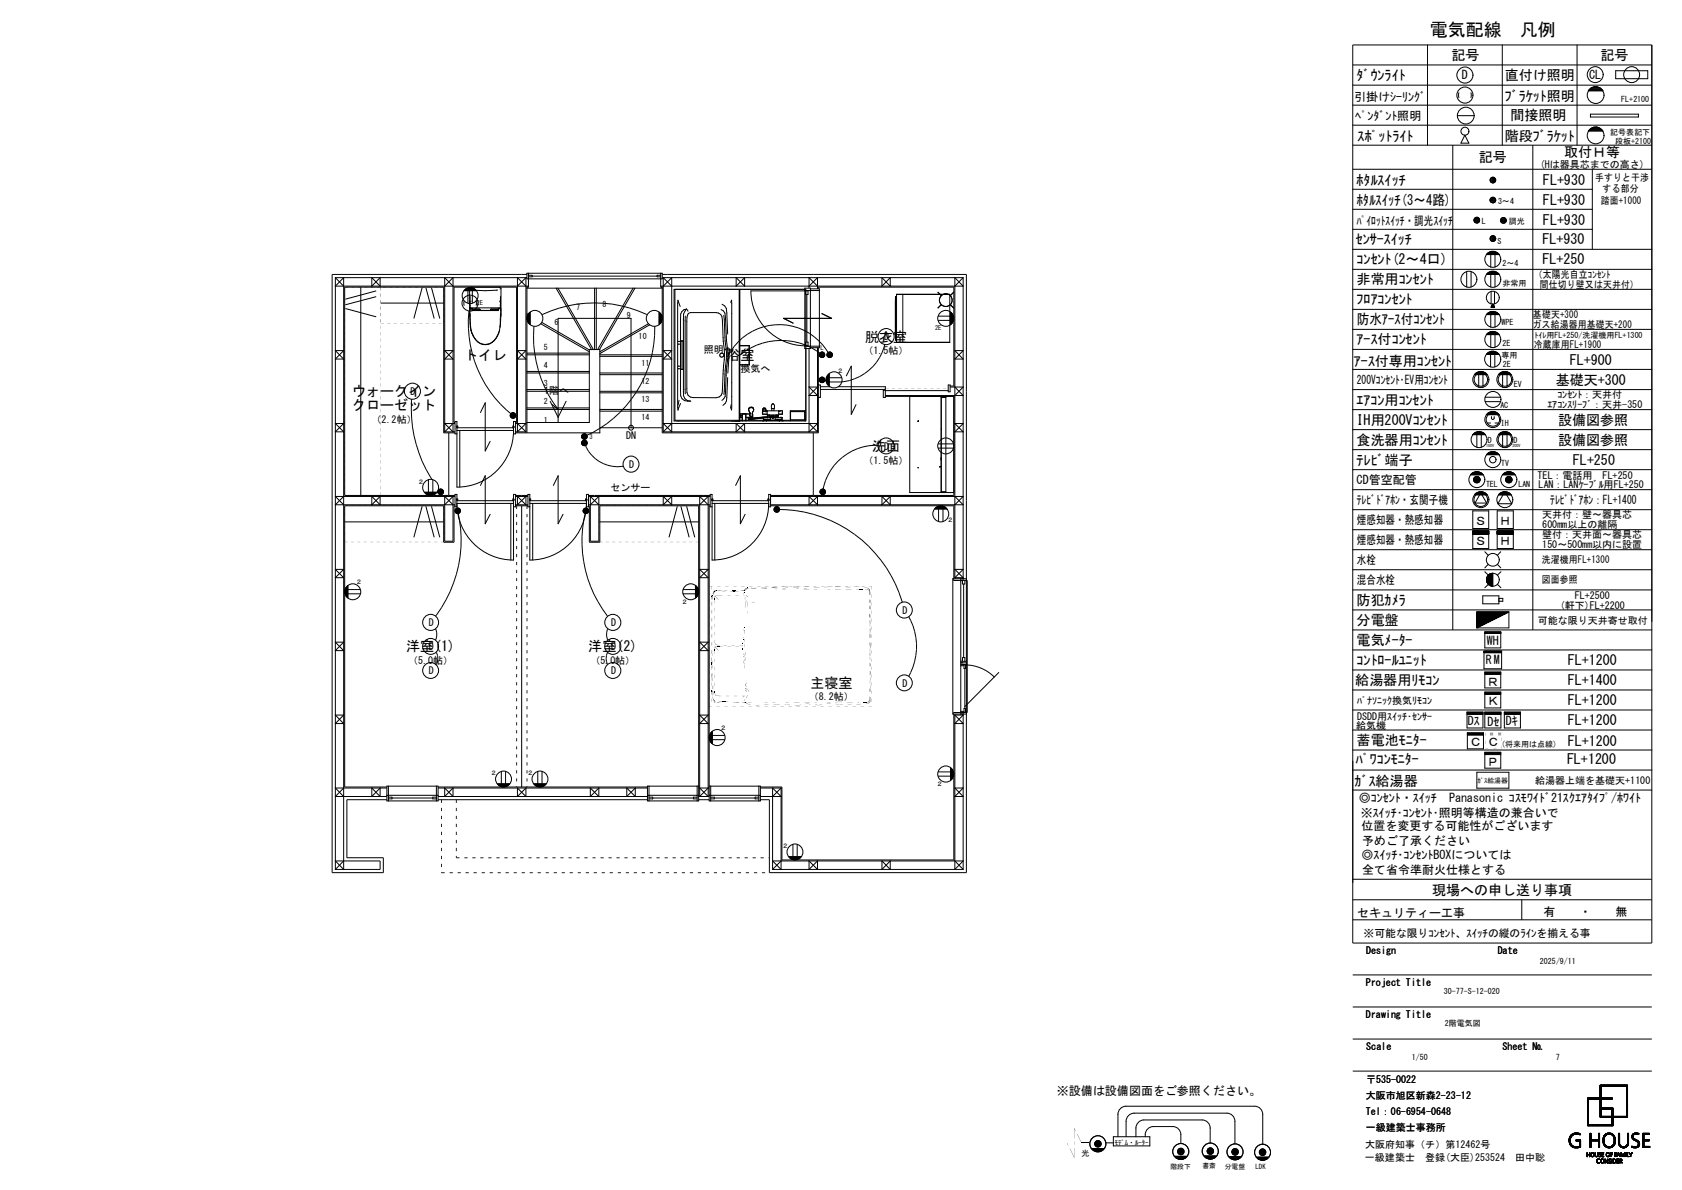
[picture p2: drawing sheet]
<svg xmlns="http://www.w3.org/2000/svg" width="420mm" height="297mm" viewBox="0 0 420 297" stroke-linecap="round" stroke-linejoin="round" font-family="sans-serif">
<defs><g id="words">
<text font-size="4.5" x="357" y="8.9">電気配線　凡例</text>
<g font-size="3.5">
<text x="362.4" y="15">記号</text>
<text x="399.6" y="15">記号</text>
<text x="338.8" y="20">ﾀﾞｳﾝﾗｲﾄ</text>
<text x="375.7" y="20">直付け照明</text>
<text x="375.8" y="25.2">ﾌﾞﾗｹｯﾄ照明</text>
<text x="377.1" y="29.8">間接照明</text>
<text x="339" y="35.3">ｽﾎﾟｯﾄﾗｲﾄ</text>
<text x="375.8" y="35.1">階段ﾌﾞﾗｹｯﾄ</text>
<text x="369.2" y="40.5">記号</text>
<text x="390.6" y="39.3">取付Ｈ等</text>
<text x="338.8" y="46.2">ﾎﾀﾙｽｲｯﾁ</text>
<text x="385.3" y="46.2">FL+930</text>
<text x="338.8" y="51.2">ﾎﾀﾙｽｲｯﾁ(3～4路)</text>
<text x="385.3" y="51.2">FL+930</text>
<text x="385.3" y="56.2">FL+930</text>
<text x="338.5" y="60.9">ｾﾝｻｰｽｲｯﾁ</text>
<text x="338.8" y="66">ｺﾝｾﾝﾄ(2～4口)</text>
<text x="385.1" y="65.8">FL+250</text>
<text x="385.1" y="60.8">FL+930</text>
<text x="338.8" y="71">非常用ｺﾝｾﾝﾄ</text>
<text x="338.8" y="76">ﾌﾛｱｺﾝｾﾝﾄ</text>
<text x="338.8" y="81">防水ｱｰｽ付ｺﾝｾﾝﾄ</text>
<text x="115.9" y="89.8">トイレ</text>
<text x="181.4" y="89.8">浴室</text>
<text x="216" y="85.3">脱衣室</text>
<text x="338.8" y="86">ｱｰｽ付ｺﾝｾﾝﾄ</text>
<text x="338.1" y="91.2">ｱｰｽ付専用ｺﾝｾﾝﾄ</text>
<text x="388.5" y="96">基礎天+300</text>
<text x="392" y="91">FL+900</text>
<text x="87.9" y="98.9">ウォークイン</text>
<text x="338.8" y="101">ｴｱｺﾝ用ｺﾝｾﾝﾄ</text>
<text x="87.9" y="102.4">クローゼット</text>
<text x="338.8" y="106">IH用200Vｺﾝｾﾝﾄ</text>
<text x="389" y="106.1">設備図参照</text>
<text x="217.8" y="112.5">洗面</text>
<text x="338.8" y="111">食洗器用ｺﾝｾﾝﾄ</text>
<text x="389" y="111.1">設備図参照</text>
<text x="338.8" y="116">ﾃﾚﾋﾞ端子</text>
<text x="392.8" y="116">FL+250</text>
<text x="338.8" y="151">防犯ｶﾒﾗ</text>
<text x="338.8" y="156">分電盤</text>
<text x="338.8" y="161">電気ﾒｰﾀｰ</text>
<text x="101.4" y="162.6">洋室(1)</text>
<text x="146.9" y="162.6">洋室(2)</text>
<text x="338.8" y="166">ｺﾝﾄﾛｰﾙﾕﾆｯﾄ</text>
<text x="391.5" y="166">FL+1200</text>
<text x="202.4" y="171.7">主寝室</text>
<text x="338.4" y="170.9">給湯器用ﾘﾓｺﾝ</text>
<text x="391.5" y="171">FL+1400</text>
<text x="391.5" y="176">FL+1200</text>
<text x="338.8" y="186">蓄電池ﾓﾆﾀｰ</text>
<text x="391.5" y="181">FL+1200</text>
<text x="338.5" y="190.7">ﾊﾟﾜｺﾝﾓﾆﾀｰ</text>
<text x="391.3" y="190.7">FL+1200</text>
<text x="391.5" y="186.1">FL+1200</text>
<text x="338.2" y="196.2">ｶﾞｽ給湯器</text>
<text x="357.6" y="223.3">現場への申し送り事項</text>
</g>
<g font-size="3">
<text x="365" y="19.8">D</text>
<text x="396.8" y="19.7">CL</text>
<text x="338.1" y="25.1">引掛けｼｰﾘﾝｸﾞ</text>
<text x="338.4" y="29.9">ﾍﾟﾝﾀﾞﾝﾄ照明</text>
<text x="338.8" y="56.1">ﾊﾟｲﾛｯﾄｽｲｯﾁ・調光ｽｲｯﾁ</text>
<text x="338.8" y="95.8">200Vｺﾝｾﾝﾄ･EV用ｺﾝｾﾝﾄ</text>
<text x="338.8" y="120.8">CD管空配管</text>
<text x="338.8" y="125.8">ﾃﾚﾋﾞﾄﾞｱﾎﾝ・玄関子機</text>
<text x="387.1" y="125.8">ﾃﾚﾋﾞﾄﾞｱﾎﾝ：FL+1400</text>
<text x="338.8" y="130.8">煙感知器・熱感知器</text>
<text x="368.3" y="131">Ｓ</text>
<text x="374.4" y="131">Ｈ</text>
<text x="338.8" y="135.8">煙感知器・熱感知器</text>
<text x="368.3" y="136">Ｓ</text>
<text x="374.4" y="136">Ｈ</text>
<text x="338.8" y="140.8">水栓</text>
<text x="338.8" y="145.8">混合水栓</text>
<text x="371.3" y="161">WH</text>
<text x="371" y="165.8">RM</text>
<text x="371.3" y="171.1">Ｒ</text>
<text x="371.3" y="176.1">Ｋ</text>
<text x="366.5" y="181.1">Dｽ</text>
<text x="371.4" y="181.1">Dｾ</text>
<text x="376" y="181">Dｷ</text>
<text x="366.9" y="186.3">Ｃ</text>
<text x="371.3" y="191.1">Ｐ</text>
<text x="371.3" y="186.3">Ｃ</text>
<text x="339.3" y="200.2">◎ｺﾝｾﾝﾄ・ｽｲｯﾁ　Panasonic ｺｽﾓﾜｲﾄﾞ21ｽｸｴｱﾀｲﾌﾟ/ﾎﾜｲﾄ</text>
<text x="339.8" y="203.9">※ｽｲｯﾁ･ｺﾝｾﾝﾄ･照明等構造の兼合いで</text>
<text x="339.9" y="207.3">位置を変更する可能性がございます</text>
<text x="339.9" y="214.5">◎ｽｲｯﾁ･ｺﾝｾﾝﾄBOXについては</text>
<text x="340.1" y="210.9">予めご了承ください</text>
<text x="340.1" y="218.1">全て省令準耐火仕様とする</text>
<text x="338.9" y="228.8">セキュリティー工事</text>
<text x="385.4" y="228.6">有　　・　　無</text>
<text x="263.9" y="273.3">※設備は設備図面をご参照ください。</text>
</g>
<text font-size="2.7" x="340.5" y="233.8">※可能な限りｺﾝｾﾝﾄ、ｽｲｯﾁの縦のﾗｲﾝを揃える事</text>
<g font-size="2.5">
<text x="384.5" y="41.9">(Hは器具芯までの高さ)</text>
<text x="398.3" y="45.1">手すりと干渉</text>
<text x="400.2" y="47.9">する部分</text>
<text x="399.8" y="50.8">踏面+1000</text>
<text x="383" y="69.5">（太陽光自立ｺﾝｾﾝﾄ</text>
<text x="384.5" y="71.8">間仕切り壁又は天井付）</text>
<text x="382.7" y="81.8">ガス給湯器用基礎天+200</text>
<text x="382.8" y="79.4">基礎天+300</text>
<text x="175.8" y="88.2">照明へ</text>
<text x="215.6" y="88.4">（1.5帖）</text>
<text x="220.8" y="84.9">D</text>
<text x="383" y="86.9">冷蔵庫用FL+1900</text>
<text x="184.9" y="92.8">換気へ</text>
<text x="102.5" y="98.6">D</text>
<text x="135.8" y="98.2">1階へ</text>
<text x="386.4" y="101.9">ｴｱｺﾝｽﾘｰﾌﾞ：天井-350</text>
<text x="388.9" y="99.4">ｺﾝｾﾝﾄ：天井付</text>
<text x="92.8" y="105.6">（2.2帖）</text>
<text x="156.3" y="109.5">DN</text>
<text x="220.8" y="112.2">D</text>
<text x="157.1" y="116.8">D</text>
<text x="215.6" y="115.7">（1.5帖）</text>
<text x="383.9" y="119.5">TEL：電話用　FL+250</text>
<text x="152.4" y="122.6">センサー</text>
<text x="384.2" y="121.8">LAN：LANｹｰﾌﾞﾙ用FL+250</text>
<text x="385.1" y="129.4">天井付：壁～器具芯</text>
<text x="385.1" y="131.9">600mm以上の離隔</text>
<text x="385.1" y="136.9">150～500mm以内に設置</text>
<text x="385.1" y="134.4">壁付：天井面～器具芯</text>
<text x="382.7" y="140.6">洗濯機用FL+1300</text>
<text x="382.7" y="145.6">図面参照</text>
<text x="393.2" y="149.4">FL+2500</text>
<text x="225.3" y="153.2">D</text>
<text x="384" y="155.8">可能な限り天井寄せ取付</text>
<text x="389.5" y="151.9">(軒下)FL+2200</text>
<text x="107.1" y="156.3">D</text>
<text x="152.6" y="156.3">D</text>
<text x="101.9" y="165.7">（5.0帖）</text>
<text x="107.1" y="162.3">D</text>
<text x="147.4" y="165.7">（5.0帖）</text>
<text x="152.6" y="162.3">D</text>
<text x="107.1" y="168.2">D</text>
<text x="152.6" y="168.2">D</text>
<text x="225.3" y="171.4">D</text>
<text x="202" y="174.8">（8.2帖）</text>
<text x="338.9" y="179.6">DSDD用ｽｲｯﾁ･ｾﾝｻｰ</text>
<text x="338.9" y="175.6">ﾊﾟﾅｿﾆｯｸ換気ﾘﾓｺﾝ</text>
<text x="338.7" y="181.9">給気機</text>
<text x="383.3" y="195.7">給湯器上端を基礎天+1100</text>
<text x="341.1" y="238.1">Design</text>
<text x="374" y="238.1">Date</text>
<text x="341.1" y="246.1">Project Title</text>
<text x="341.1" y="254.1">Drawing Title</text>
<text x="341.1" y="262.1">Scale</text>
<text x="375.2" y="262.1">Sheet №</text>
<text x="341" y="274.2">大阪市旭区新森2-23-12</text>
<text x="341.1" y="270.2">〒535-0022</text>
<text x="341.1" y="278.2">Tel：06-6954-0648</text>
<text x="340.9" y="286.6">大阪府知事（チ）第12462号</text>
<text x="341.1" y="282.2">一級建築士事務所</text>
<text x="340.8" y="289.8">一級建築士　登録(大臣)253524　田中聡</text>
</g>
<g font-size="2">
<text x="404.8" y="25.6">FL+2100</text>
<text x="402.1" y="33.7">記号表記下</text>
<text x="403.3" y="35.9">段板+2100</text>
<text x="374.1" y="50.9">3～4</text>
<text x="370" y="55.9">L</text>
<text x="376.8" y="55.8">調光</text>
<text x="373.9" y="60.9">S</text>
<text x="375.2" y="71.3">非常用</text>
<text x="375.2" y="66.3">2～4</text>
<text x="143.8" y="77.3">7</text>
<text x="150.5" y="76.5">8</text>
<text x="138.5" y="81.2">6</text>
<text x="156.5" y="79.2">9</text>
<text x="374.9" y="81.2">WPE</text>
<text x="135.8" y="87.2">5</text>
<text x="159.5" y="84.6">10</text>
<text x="374.9" y="89.3">専用</text>
<text x="375.2" y="86.3">2E</text>
<text x="383.2" y="84.3">ﾄｲﾚ用FL+250/洗濯機用FL+1300</text>
<text x="135.8" y="91.8">4</text>
<text x="160.1" y="91.3">11</text>
<text x="160.1" y="95.8">12</text>
<text x="375.2" y="91.7">2E</text>
<text x="135.8" y="100.9">2</text>
<text x="135.8" y="96.4">3</text>
<text x="160.1" y="100.4">13</text>
<text x="374.6" y="101.7">AC</text>
<text x="378" y="96.6">EV</text>
<text x="135.8" y="105.5">1</text>
<text x="160.1" y="104.9">14</text>
<text x="374.8" y="106.3">IH</text>
<text x="371.5" y="110.4">D</text>
<text x="378" y="110.4">D</text>
<text x="374.8" y="116.4">TV</text>
<text x="371.1" y="121.6">TEL</text>
<text x="379.1" y="121.6">LAN</text>
<text x="374.8" y="186.6">(将来用は点線)</text>
<text x="384.5" y="240.7">2025/9/11</text>
<text x="360.5" y="248.1">30-77-S-12-020</text>
<text x="360.8" y="256.2">2階電気図</text>
<text x="352.5" y="264.7">1/50</text>
<text x="388.5" y="264.7">7</text>
<text x="270.1" y="288.5">光</text>
</g>
<g font-size="1.7">
<text x="368.9" y="195.3">ｶﾞｽ給湯器</text>
<text x="278.3" y="285.8">ﾓﾃﾞﾑ・ﾙｰﾀｰ</text>
<text x="292.3" y="291.7">階段下</text>
<text x="300.2" y="291.6">書斎</text>
<text x="305.8" y="291.8">分電盤</text>
<text x="313.5" y="291.9">LDK</text>
</g>
<g font-size="1.6">
<text x="119" y="76.2">2E</text>
<text x="233.5" y="82.5">2E</text>
<text x="204.9" y="87.5">L</text>
<text x="209" y="93">２</text>
<text x="147.2" y="109.5">3</text>
<text x="104.3" y="120.7">２</text>
<text x="236.5" y="130.3">２</text>
<text x="88.8" y="145.9">２</text>
<text x="170.1" y="150.7">２</text>
<text x="179.8" y="182.2">２</text>
<text x="122.5" y="193.5">２</text>
<text x="131.6" y="193.5">２</text>
<text x="233.8" y="196.2">２</text>
<text x="195.3" y="211.7">２</text>
</g>
<g font-size="1">
<text x="371.1" y="111.7">100V</text>
<text x="377.7" y="111.5">200V</text>
</g>
</g></defs>
<g fill="none" stroke="#000" stroke-width=".25">
<path d="M337.8 11.2h74.7v224.2h-74.7zM337.8 16.2h74.7M356.4 11.2v25M375.1 11.2v25M393.8 11.2v25M403.4 17.7h8v1.9h-8zM337.8 21.3h74.7M337.8 26.2h74.7M337.8 31.2h74.7M337.8 36.2h74.7M362.8 36.2v121M363.9 28.9h4.2"/>
<path d="M364.3 23.2v1.1M365.8 33.7l1 2h-2zM367.3 23.2v1.1M382.7 36.2v121M396.6 22.7h3.7a2.11 2.11 0 0 0-3.7 0M396.6 32.7h3.7M396.6 32.8a2.11 2.11 0 0 1 3.7 0M396.7 22.6h3.4M396.7 32.6h3.4M396.8 22.4h3.2M396.8 32.5h3.2M396.9 22.3h3"/>
<path d="M396.9 32.3h3M397.1 22.1h2.7M397.1 32.2h2.7M397.1 28.5h12v.7h-12zM397.3 22h2.3M397.3 32h2.3M397.5 21.8h1.8M397.5 31.9h1.8M397.9 21.7h1M397.9 31.7h1M337.8 42.2h74.7M337.8 47.2h59.8"/>
<path d="M337.8 52.2h59.8M337.8 57.2h59.8M368 54.9h1.4M368.1 55.1h1.3M368.1 54.8h1.3M368.1 55.2h1.3M368.1 54.7h1.3M368.2 55.4h1.1M368.2 54.5h1.1M368.3 55.5h.9M368.3 54.4h.9M372.1 49.8h1.3"/>
<path d="M372.1 50h1.4M372.1 50.1h1.3M372.1 49.7h1.3M372.1 50.2h1.3M372.2 49.5h1.1M372.2 50.4h1.1M372.2 44.5v.9M372.2 59.1v.8M372.3 49.4h.9M372.3 50.5h.9M372.3 44.4v1.1M372.3 59v1.1"/>
<path d="M372.5 44.3v1.3M372.5 58.9v1.3M372.6 44.3v1.3M372.6 58.8v1.4M372.7 44.2v1.4M372.7 58.8v1.4M372.9 44.3v1.3M372.9 58.8v1.4M373 44.3v1.3M373 58.9v1.3M373.2 44.4v1.1M373.2 59v1.1"/>
<path d="M373.3 44.5v.9M373.3 59.1v.8M374.7 55h1.4M374.7 55.2h1.4M374.7 54.9h1.4M374.7 55.3h1.3M374.7 54.7h1.3M374.8 55.4h1.2M374.8 54.6h1.2M374.9 55.6h.9M374.9 54.4h.9M397.6 42.2v20"/>
<path d="M83.7 69.3h47.9M83.7 69.3v147.7M83.7 69.3l2.1 2.1M86.2 77l7.7 2.1M90.1 71.7v52M92.8 69.3v2.1l2.1-2.1v2.1zM93.9 72.6l-7.7 2.1M93.9 74l-7.7 2.1M95.1 75.6h15.7M105.4 71.8l-2.1 7.7M106.3 71.8l2.1 7.7M107.7 71.8l2.1 7.7"/>
<path d="M111 71.4l2.1-2.1v38.5l-2.1-2.1h2.6M113.1 71.4l-2.1-2.1v38.5M115.8 72.6h3.2M115.9 72.5h3M115.9 75.1v1.2M116 72.4h2.8M116 72.3h2.8M116.1 72.3h2.6M116.1 72.2h2.6M116.2 72.2h2.4M116.3 72.1h2.2M116.4 72.1h2"/>
<path d="M116.5 72h1.8M116.6 71.9h1.6M116.8 71.8h1.2M116.8 72.6v3.1M117.1 71.8h.6M117.1 77.6a29.1 29.1 0 0 0 10.5 25.7M117.3 78.9l.1 2.7 .5 1.6M117.3 77h.6v.5h6.5M117.3 77v.2M117.3 77.3v.2M117.3 77v1.9M117.4 76.8h7.6"/>
<path d="M117.4 76l-.1 1M117.4 77v.3M117.4 78.3l.2 4.2M117.4 74l-.1 1.9M117.4 72.1h.1M117.5 71.7l-.2 .4v6.8M117.6 75.1l-.1 .3M117.9 77v.4M117.9 72.6v3.1M117.9 77.3h1.8M117.9 77.1l1.9 .1M117.9 77.5h6.5"/>
<path d="M118.1 72.4l3.1 .2 3-.2M118.9 75.1v1.2M119.8 77.2l.1 .3M119.8 77.2v.3M122.5 77.2l1.9-.1v.4M122.5 77.2v.3M122.6 77.3h1.8M124.5 77.4v-.4h.5l.1 .5M124.8 75.1l.1 .3M124.8 71.7l.3 .4v6.8M124.9 72.1h-.1M124.9 76l.1 .8"/>
<path d="M125 74v1.9M125 76.8l-.1 .5M125 78.3l-.3 4.2M125 77.3l.1 1.6M125.1 78.9l-.2 2.7M129.2 71.4l2.1-2.1v38.5M131.3 71.4l-2.1-2.1v38.5l2.1-2.1h-2.6M131.6 68.2h33.8v1.4h-33.8zM131.6 68.5h-48.7v149.3h12.8v-3.7h-9.1v-14.5h10M131.6 78.8l.1 1.3M131.6 78.3l.2 .2v1.9M131.6 71.9h33.8"/>
<path d="M131.7 78.7v1.5M131.8 78.6v1.7M131.9 78.4v2.2M132 71.4h-48.3l2.1-2.1v147.7l-2.1-2.1h11.2v2.1h-11.2M132 68.2v3.5h-.4v36.3M132 68.7h.9v.4h-.9M132 78.3v2.3M132 78.2v2.5M132.1 78.1v2.7M132.1 78.1v2.8M132.2 78v2.9M132.2 77.9v3.1"/>
<path d="M132.3 77.9v3.1M132.4 77.9v3.2M132.9 68.9h31.2M135.3 78.5a30.7 30.7 0 0 1 26.3 .1M138.9 71.9l8.8 15.3M139.3 71.9l8.9 15.3M148.5 71.9v15.3M148.9 71.9v15.3M158.1 71.9l-8.9 15.3M158.5 71.9l-8.8 15.3M164.5 77.9v3.2M164.6 77.9v3.1"/>
<path d="M164.7 77.9v3.1M164.7 78v2.9M164.8 78.1v2.8M164.8 78.1v2.7M164.9 78.2v2.5M165 68.2v3.5h.4v36.3h38.9v-21.2M165 71.4h75.5l-2.1-2.1v75.1h2.9M165 68.7h-.9v.4h.9M165 78.3v2.3M165.1 78.4v2.2M165.1 78.4v2M165.2 78.7v1.5"/>
<path d="M165.4 68.5h75.9v149.3h-49.2v-18.2h-2.2M165.4 78.8l-.1 1.3M165.4 69.3h75.1M165.6 71.4l2.1-2.1v38.5l-2.1-2.1h38.5l-2.1 2.1v-20.8M167.7 71.4l-2.1-2.1v38.5M168.5 72.2v32.7h32.7M169.8 76.5l-.5-1.6v27.5l.6-1.7M171.1 78.9v19.4M171.4 77.1l.4 .6M171.4 77.1l-.7 1.3-.1 1.2 .1 19.2 .3 .7 .7 .5 .8 .1a2.01 2.01 0 0 1-2.6-2.4v-5.7M171.4 77.1l-.6 .2-.8 1.1-.1 6.8M180 77.3l.6 .3 .4 .6 .7 10.8"/>
<path d="M180.3 75.9l.6 .4 .5 .7 .3 6.4M180.7 78.7l.3 5.5a28.6 28.6 0 0 1 0 9.3l-.2 5M182.5 75.5l.2-.6v27.4l-.2-.5v-.8M183.8 69.3l2.1 2.1v-2.1l-2.1 2.1zM184.6 72.2v32.9M184.7 72.2v32.9h-16.4v-32.9h32.9v32.9h-16.6M201 71.9h1.4v15.1h-1.4zM201 72.5h3.6M201.2 73.5h.6v-.9h-14.3a13.7 13.7 0 0 0 14.3 13.7v-.9h-.6M201.5 73.5v11.9M202 71.4l2.1-2.1v2.8M202.4 72.1h2.2v14.7h-2.2"/>
<path d="M204.1 71.4l-2.1-2.1v2.6M204.3 72.1v-.4h33.9v24.7h-1M205.2 78.3l2.4 1.2h-11.9l2.3 1.1M220.2 69.3v2.1l2.1-2.1v2.1zM223.6 74v10.9h.3M223.6 74v9.5M223.9 73.4h13.3v12.1l-13.3-.1zM223.9 74h-.3M225.4 73.4v12.1M234.1 72.9l.9 .9M234.2 78.9h3.2M234.2 80h3.2"/>
<path d="M235 76l-.9 .9M237.3 76l.9 .9M237.4 77.9v3.2M237.4 77.9v3.1M237.5 77.9v3.1M237.5 78v2.9M237.6 78.1v2.8M237.7 78.1v2.7M237.7 78.2v2.5M237.8 78.3v2.3M237.8 78.4v2.2M237.9 78.4v2"/>
<path d="M238 78.6v1.7M238 78.7v1.5M238.1 78.9v1.2M238.2 72.9l-.9 .9M240.5 69.3v75.6M240.5 69.3l-2.1 2.1M337.8 62.2h74.7M337.8 77.2h74.7M337.8 72.2h74.7M337.8 67.2h74.7M366.2 67.8v3.8M367.3 67.8v3.8"/>
<path d="M371.1 63.5h3.3M371.1 78.5h3.3M371.1 68.5h3.3M371.2 63.5h3.1M371.2 78.5h3.1M371.3 63.4h3M371.3 78.4h3M371.3 68.4h3M371.3 63.4h2.9M371.3 78.4h2.9M371.3 63.3h2.8M371.3 78.3h2.8"/>
<path d="M371.3 68.3h2.8M371.4 63.2h2.7M371.4 78.2h2.7M371.4 68.2h2.7M371.5 63.2h2.5M371.5 68.2h2.5M371.6 63.1h2.3M371.6 78.1h2.3M371.6 68.1h2.3M371.6 63h2.2M371.8 63h2M371.8 78h2"/>
<path d="M371.8 67.9h2M371.9 62.9h1.7M371.9 77.9h1.7M372 62.9h1.5M372 67.9h1.5M372.2 62.8h1.1M372.2 77.8h1.1M372.2 67.8h1.1M372.2 63.5v3.2M372.2 68.5v3.1M372.2 78.5v3.2M372.3 72.8v3.1"/>
<path d="M372.4 76.6v.1M372.4 62.7h.7M372.4 67.7h.7M372.4 76.4v.3M372.5 76.3v.4M372.6 76.2v.5M372.6 76.1v.6M372.7 76v.7M372.7 75.9v.8M372.7 75.9l.5 .8h-.9zM372.8 75.9v.8M372.8 76v.7"/>
<path d="M372.9 76.2v.5M373 76.2v.5M373 76.4v.3M373.1 76.5v.2M373.2 72.8v3.1M373.2 76.6v.1M373.3 63.5v3.2M373.3 68.5v3.1M373.3 78.5v3.2M83.7 87.5h2.1l-2.1 2.1h2.1zM102.8 99.7a32.4 32.4 0 0 0 5.1 20M111 87.5h2.1l-2.1 2.1h2.1z"/>
<path d="M117.9 83.2l.3 .7M118.2 83.9l.8 1.1M119 85a3 3 0 0 0 3.9 .4M119.4 85.4a2.84 2.84 0 0 0 3.5 0M123.8 84.5l-.9 .9M124.2 83.9l-1.3 1.5M124.8 82.5l-.6 1.4M129.2 87.5h2.1l-2.1 2.1h2.1zM131.6 97.2h15.6M131.6 93.1h15.6M131.6 97.7h15.6M131.6 92.7h15.6"/>
<path d="M131.6 88.6h15.6M131.6 88.1h15.6M133.3 81.4a29.9 29.9 0 0 0 6.1 20.8l-1.6-1.3M135 80.8l12.2 7M135.3 80.5l11.9 6.8M149.8 93.5h15.6M149.8 93.1h15.6M149.8 97.7h15.6M149.8 88.6h15.6M149.8 88.9h15.6M149.8 98h15.6M161.9 80.8l-12.1 7"/>
<path d="M162.2 81.1l-12.4 7.2M163.5 81.4a29.2 29.2 0 0 1-16.9 27.2M165.6 87.5h2.1l-2.1 2.1h2.1zM169.3 85.9h.7M169.3 85.2h.7M169.3 91.4h.7M169.3 92h.7M169.5 99.9l-.2 1.1M169.9 85.9v5.5M170 92.2h.6M170 85.1v7.1M170 85.1h.6"/>
<path d="M170.6 85.1v7.1M180.6 85.2l.3 3.8-.5 8.4a1.62 1.62 0 0 1-1.6 1.9l-5.7-.1-.7-.1-.6-.4-.3-.7v-17.7v-1.1l.4-1 .5-.2h6.4l1.2 .5 .3 .5 .1 .9 .2 5.3M181.7 94.2l-.3 5.9-.3 .6-.6 .5M181.7 89l-.3 3.7-.3 6.3-.8 .9M182.1 87.8l-.4 5.3M182.2 87.1l-.5 1.9M184.7 86.3h2.3v2.2h-.1v.4h.1v2.1h-2.3M184.7 86.2h2.4v4.9h-2.4M186.1 87l-1.2 1.6a16.2 16.2 0 0 1 19.8-.5M201 86.4h3.6M204.1 86.8v21M204.1 96.6l-2.1 2.1h2.3"/>
<path d="M204.3 96.6h-2.3l2.1 2.1M204.3 96.1h.6v3.1h-.6M204.9 96.5h2.3M205.1 88.4h.3v.3h-.3zM205.1 94.7h.3v.3h-.3zM205.1 94.7h.3v.2h-.3zM205.2 88.4h.2v.3h-.2zM205.2 94.7h.2v.2h-.2zM205.2 88.5l.1 .1zM205.2 94.8l.1 .1zM206 95l.3 .1M206.3 94.2v1.2"/>
<path d="M206.5 93.9v1.8M206.6 93.7v2.2M206.6 93.6v2.4M206.7 93.6v2.5M206.8 88a14.2 14.2 0 0 0-25.1 1M206.8 93.5v2.6M206.8 93.4v2.8M206.9 93.3v3M207 88.4h.3v.3h-.3zM207 93.3v3.1M207.1 93.2v3.2M207.1 94.3h3.1"/>
<path d="M207.1 88.4h.2v.3h-.2zM207.1 88.5l.1 .1zM209.3 96.5h11.8v.7h-16.2M211.3 93.8l1.3-2.4v12l1.1-2.4M220.6 97.4h.5v1.8h-.5zM220.9 86a12.6 12.6 0 0 1-13.8 9.3M221.1 98.9h17.1v24.8h-45.8M221.1 97.5h15.7M227.2 98.9v24h11M235 98.9v24M235 99.2h1.2M235.1 98.9v.1"/>
<path d="M235.2 98.9v.1M235.4 98.9v.1M236.2 99h-1.2v23.9h1.2M236.2 98.9v24M236.8 96.1h.4v1.7h-.4zM237.2 96.6h3.3l-2.1 2.1M238.4 96.6l2.1 2.1h-19.4M238.4 87.5h2.1l-2.1 2.1h2.1zM337.8 82.2h74.7M337.8 87.2h74.7M337.8 97.2h74.7M337.8 92.2h74.7"/>
<path d="M368.2 93.5h3.1M368.3 93.3h2.9M368.4 93.2h2.7M368.6 93.1h2.3M368.8 93h2M368.9 92.9h1.7M369 92.9h1.5M369.2 92.8h1.1M369.2 93.5v3.1M369.4 92.8h.7M370.3 93.5v3.1M370.8 99.1h3.9"/>
<path d="M371.1 83.5h3.3M371.1 88.5h3.2M371.2 83.5h3.1M371.2 88.4h3.1M371.2 88.3h3M371.3 83.4h3M371.3 83.4h2.9M371.3 88.2h2.8M371.4 83.2h2.7M371.5 88.1h2.5M371.6 83.1h2.3M371.6 88h2.2"/>
<path d="M371.8 83h2M371.8 87.9h1.8M372 87.8h1.5M372 82.9h1.5M372.2 82.8h1.1M372.2 88.5v3.1M372.2 83.5v3.2M372.4 87.7h.6M373.3 88.5v3.1M373.3 83.5v3.2M374.1 93.5h3.3M374.2 93.5h3.1"/>
<path d="M374.3 93.3h2.9M374.4 93.2h2.7M374.6 93.1h2.3M374.7 93h2.1M374.9 92.9h1.7M375 92.9h1.5M375.2 92.8h1.1M375.2 93.5v3.1M375.4 92.8h.7M376.3 93.5v3.1M83.7 105.7h2.1l-2.1 2.1h2.1zM107 119.7v3.2"/>
<path d="M108.1 119.7v3.2M111 107.8h2.6M112.1 108v15.7M113.1 105.7l-2.1 2.1M113.6 108h-2.8v-36.3h-24.7v52h21.4M113.6 105.5h-.2v-33.8h15.6v33.8h-.3M114.1 107.4h14.1a14.1 14.1 0 0 1-14.1 14.2v-16.4h-.5v3.1h.5M114.1 106.8h14.1M114.1 106.3h.2v.5M114.8 107.4v14.2M120 103l1.2-2.5v12.1l1.2-2.4M127.9 103.5h.4v.4h-.4z"/>
<path d="M127.9 103.6h.3v.2h-.3zM128 103.6h.2v.2h-.2zM128 103.6l.2 .2zM128 103.7l.1 .1zM128.2 105.2h.5v3.1h-.5v-1.7h.2zM128.2 106.3h-.1v.5M128.7 107.8h2.6M129.2 105.7l2.1 2.1M131.6 105.5h15.6v-18.3h2.6v20.8h-21.1M131.6 102.2h15.6M131.6 101.8h15.6M137.4 100.2l2 3.9 2-3.9"/>
<path d="M139.4 105.5v-26h18.2v27.3M145.8 110.4h.3v.3h-.3zM145.8 108.8h.3v.3h-.3zM145.8 110.5h.2v.2h-.2zM145.8 108.8h.2v.3h-.2zM145.9 110.5l.1 .1zM145.9 108.9l.1 .1zM146.2 111.2a8.7 8.7 0 0 0 9.4 5.2M149.8 102.2h15.6M149.8 102.6h15.6M149.8 106.8h15.6M165.6 107.8h38.5"/>
<path d="M167.7 105.7l-2.1 2.1M183.8 105.7v2.1l2.1-2.1v2.1zM184.6 105.1h-1.9M184.6 105.1h-1M184.8 104.1h.5M184.8 103.8h.1M185.3 103.7l-.4 .1h.4M185.3 103.8h-.1M185.3 103.8h.1M185.3 103.3v1.8M185.8 103.3h-.4v1.8M185.8 103.3h.2"/>
<path d="M185.8 103.3h.4v1.8M186.3 104.1h1.6M186.3 104.2h1.6M186.3 103.3v1.8M186.8 104.5l.1 .1M186.9 104.6l.1 .1M186.9 102.3l.2 .4M187 102a.77 .77 0 0 1 1.1 0M187 102l-.1 .3M187 104.2l-.2 .3M187 102.5l.1 .2M187.1 104.2l-.3 .3"/>
<path d="M187.1 101.8a.72 .72 0 0 1 1 0M187.1 101.8l-.2 .5M187.1 101.8l-.1 .2M187.1 102.7l.2 1.1M187.2 104.2l-.3 .4M187.2 103.3h-2.4v.9h.5M187.2 103.1l.1 .8M187.2 103.7l.1 .2M187.3 104.2l-.3 .5M187.3 103.9l.3 .1 .2-.1M187.4 104.2l-.3 .4h1.2M187.5 104.6l-.5 .1"/>
<path d="M187.8 103.2v.7M187.9 103.3h.1M187.9 103.1l-.1 .2M187.9 103.7l-.1 .2M187.9 103.3v.9M188.1 101.8l.1 .5M188.1 101.8v.2M188.1 102l.1 .3M188.2 102.3l-.3 .7v1.2M190.4 103.1v.3M190.4 102.6v.3M190.4 103.4h1.2"/>
<path d="M190.5 105h.2M190.5 105v.1M190.5 104.1l-3.3 .3M190.6 102.8l.2-.8 .3 .2v.6M190.6 102.6h.5M190.6 102.7h.5M190.6 104.9l-.1 .1M190.7 104.4l-3.1 .2M190.7 104.3l-2.4 .3M190.7 104.8l.3 .1M190.7 104.2v.9M190.7 104.7l.4 .2"/>
<path d="M190.8 104.7v.2h4.4M191.1 104.2v.1M191.2 104.2h-.5v.5h1.7v-.4l-5.2 .2M191.2 104.2v.1M191.3 102.6v.2M191.3 102.7h.3M191.3 104.9v.2M191.3 105h.1M191.4 104.9v.1M191.4 105v.1M191.6 102.6h-.3l-.3-.8h-.3l-.3 .4v1.2M191.6 102.5h2.8v1.1h-2.8z"/>
<path d="M191.6 104l-1.1 .1M191.6 104.1h-1.1M191.6 104.1h.7M191.7 103.6v.7h-.4M191.7 104.1l-.5 .1M192.2 103.6v.2M192.2 104.1v.2M192.2 103.6v.6h.5M192.3 104h.4M192.3 103.8h-.7v.3M192.7 104.1h-.5M192.7 104.1l-.5 .1"/>
<path d="M192.7 103.9h-.4M192.7 103.9v.2M192.7 102v.5M192.7 103.6l.1 .5 .2 .2 .2-.2M192.8 103.8l-.1 .1M192.8 103.9v.4h.3l.1-.4M192.9 100.8l-.3 .3v.9h.8v-.9l-.4-.3M192.9 100.8h.1M193 100.8h-.1M193 100.8h.1M193.2 103.8v.3M193.2 103.8a.34 .34 0 0 1-.1 .6 .34 .34 0 0 1-.4-.3"/>
<path d="M193.2 103.6v.5M193.3 103.6v.2h-.6M193.3 102v.5M193.7 103.8h.6v.3h-.6zM193.8 103.6v.7M193.8 103.6v.2M193.8 104.1v.2M194.2 104.1v.2M194.3 103.6v.7M194.4 102.6h.4M194.4 103.4h.9M194.6 105h.1"/>
<path d="M194.6 105v.1M194.6 104.9v.1M194.6 104.9v.2M194.8 102.6l-.4 .1M194.8 102.6h.5M194.8 104.3l.4-.1v.9M194.9 104.7v.2M195.2 104.8l-.2 .1M195.2 104.7l-.4 .2M195.2 105h.3M195.3 104.3h-1.8v.4h1.8M195.3 102.6v.8"/>
<path d="M195.4 104.9l.1 .1M195.5 105v.1M197.3 105.1v-2.6h3.7v2.6M197.4 102.7h3.5M197.4 102.6h3.5v2.2h-3.5zM202 105.7l2.1 2.1M203.1 108v15.7M219.3 111.1a13.6 13.6 0 0 0-13.8 11M229.2 116.7v.1M229.2 116.7l.1 .1M229.2 105.2h.2M229.2 105.1v.1"/>
<path d="M229.2 105.1l.2-.1-.1 .2M234.2 111.8h3.9M234.2 110.8h3.9M234.7 116.5h.3M235 114.3v.6M235 116.4h-.3l.3 .1M238.4 105.7h2.1l-2.1 2.1h2.1zM337.8 102.2h74.7M337.8 117.2h74.7M337.8 112.2h74.7M337.8 107.2h74.7M367.2 118.5h3.2"/>
<path d="M367.2 118.4h3.1M367.3 118.4h2.9M367.4 118.3h2.8M367.4 118.2h2.7M367.5 118.2h2.5M367.6 118.1h2.4M367.7 118h2.2M367.7 108.5h3.2M367.7 118h2M367.9 117.9h1.8M367.9 108.3h2.9M368 119.9h1.5"/>
<path d="M368 119.8h1.5M368 119.8h1.6M368 119.7h1.6M368 119.6h1.5M368 119.5h1.5M368 117.9h1.5M368 119.4h1.5M368 108.2h2.7M368 108.2h2.6M368.1 119.3h1.3M368.1 119.2h1.3M368.1 108.1h2.4"/>
<path d="M368.2 117.8h1.2M368.2 119.2h1.1M368.2 108h2.2M368.3 119.1h1M368.3 108h2M368.3 119h.9M368.4 117.7h.7M368.4 107.9h1.8M368.5 119h.6M368.6 107.9h1.5M368.7 107.8h1.2M368.8 108.5v3.1"/>
<path d="M369 107.7h.7M369.9 108.5v3.1M370.8 100.2h3.9M371.1 113.5h3.3M371.1 103.5h3.3M371.2 113.5h3.1M371.2 103.5h3.1M371.3 113.3h2.9M371.3 105.6h.9M371.3 103.3h2.9M371.4 113.2h2.7M371.4 103.2h2.7"/>
<path d="M371.5 113.2h2.5M371.6 113.1h2.3M371.6 103.1h2.3M371.6 113h2.2M371.6 103h2.2M371.7 103h2.1M371.8 113h2M371.9 112.9h1.7M371.9 102.9h1.7M372 112.9h1.5M372 102.9h1.5M372.2 112.8h1.1"/>
<path d="M372.2 102.8h1.1M372.4 104l.1 .5 .2 .2 .3-.2 .1-.5M372.4 112.7h.7M372.4 102.7h.7M373.3 105.6h.9M374.1 108.5h3.3M374.2 108.5h3.1M374.3 108.3h2.9M374.4 108.2h2.7M374.5 108.2h2.5M374.6 108.1h2.3M374.6 108h2.3"/>
<path d="M374.7 108h2.1M374.9 107.9h1.7M375 107.9h1.5M375.2 118.5h3.1M375.2 107.8h1.1M375.2 108.5v3.1M375.2 118.4h3.1M375.3 118.4h2.9M375.4 118.3h2.8M375.4 118.2h2.7M375.4 107.7h.7M375.5 118.2h2.5"/>
<path d="M375.6 118.1h2.4M375.7 118.1h2.2M375.8 118h1.9M375.9 117.9h1.8M376 119.9h1.5M376 119.8h1.5M376 119.6h1.5M376 119.5h1.5M376 120h1.5M376 119.7h1.5M376 117.9h1.5M376 119.4h1.5"/>
<path d="M376.1 119.3h1.3M376.1 119.2h1.3M376.2 117.8h1.1M376.2 119.2h1.1M376.3 119.1h.9M376.3 108.5v3.1M376.3 119h.8M376.4 117.7h.7M376.5 119h.6M85.8 123.9l-2.1 2.1h29.9M86.1 130.3h24.7M92.8 123.9v2.1l2.1-2.1v2.1z"/>
<path d="M105.4 126.4l-2.1 7.7M105.9 122.9h3.2M106 122.9h3.1M106 123h3.1M106.1 123h2.9M106.2 123.1h2.6M106.3 123.3h2.4M106.3 126.4l2.1 7.7M106.5 123.4h2M106.6 123.4h1.8M106.9 123.6h1.2M107.6 123.7h6"/>
<path d="M107.7 126.4l2.1 7.7M109.5 122l.1 .2M109.9 122.6h.3v.3h-.3zM110 122.7l.1 .1zM111 126l2.1-2.1v11.2h-2.1v-11.2l2.1 2.1M113.6 123.4h.5v3.1h-.5zM113.6 126.2h-.2v9.1h-2.6v-9.1h-24.7v70.2h10.5M113.6 123.9h-29.9l2.1 2.1M114.1 124.5h.2v.5M114.1 125h14.1M114.1 127.4h.4v.3h-.4zM114.1 127.4h.3v.2h-.3z"/>
<path d="M114.2 127.4h.2v.2h-.2zM114.2 127.4l.2 .2zM114.2 127.4l.1 .1zM114.4 128.2a31.3 31.3 0 0 1-5.6 25.6M120 121.2l1.2-2.5v12l1.2-2.3M127.6 125.6v14.2M128.2 125.6h-14.1a14.1 14.1 0 0 0 14.1 14.2v-15h.2l-.2-1.4h.5v3.1h-.5M128.2 124.5h-.1v.5M128.7 123.7h3.1M128.7 126.2h3.1M128.7 123.9h3.1M128.7 126h3.1"/>
<path d="M129.2 123.9v2.1l2.1-2.1v2.1zM130.3 126.2v70.2M132.3 125.6h14.1a14.1 14.1 0 0 1-14.1 14.2v-16.4h-.5v3.1h.5M132.3 125h14.1M132.3 124.5h.2v.5M133 125.6v14.2M138.2 121.2l1.2-2.5v12l1.2-2.3M146.1 127.4h.3v.3h-.3zM146.1 128.2a30.4 30.4 0 0 0 5.6 25.6M146.2 127.4h.2v.2h-.2zM146.2 127.4l.2 .2zM146.2 127.4l.1 .1z"/>
<path d="M146.4 123.4h.5v3.1h-.5v-1.7h.2zM146.4 124.5h-.2v.5M146.9 126.2h.3v9.1h2.6v-9.1h24.7v73.7h-12.8v-3.7h12.8M146.9 123.7h30.4M146.9 123.9h30.4M146.9 126h30.4M147.4 126l2.1-2.1v11.2h-2.1v-11.2l2.1 2.1M149.8 130.3h24.7M165.6 123.9v2.1l2.1-2.1v2.1zM169.1 126.4l-2.1 7.7M170 126.4l2.1 7.7M171.4 126.4l2.1 7.7"/>
<path d="M174.7 126l2.1-2.1v74.9l-2.1-2.1M176.8 126l-2.1-2.1v74.9l2.1-2.1M177.3 126.2h-.2v73.7h12.8v-3.7h-12.8M177.8 125.6h14.1a14.1 14.1 0 0 1-14.1 14.2v-16.4h-.5v3.1h.5M177.8 125h14.1M177.8 124.5h.2v.5M178.5 125.6v14.2M183.7 121.2l1.2-2.5v12l1.2-2.3M191.9 123.4h.5v3.1h-.5zM191.9 124.5h-.2v.5M192.4 126.2h42.5M192.4 123.9h48.1l-2.1 2.1"/>
<path d="M193.8 127h.3v.3h-.3zM193.9 127.1h.2v.2h-.2zM193.9 127h.2v.3h-.2zM193.9 127.1l.1 .1zM194.6 127.2a32.2 32.2 0 0 1 30.7 23.1M202 123.9v2.1l2.1-2.1v2.1zM205.3 122.6h.3v.3h-.3zM205.3 122.6h.2v.3h-.2zM205.4 122.7l.1 .1zM220.2 123.9v2.1l2.1-2.1v2.1zM233.3 127h3.2M233.4 126.9h3"/>
<path d="M233.5 126.9h2.8M233.6 126.7h2.6M233.7 126.6h2.4M233.9 126.5h2M234 126.4h1.8M234.1 126.4h1.6M234.3 126.3h1.2M234.4 127v3.2M234.6 126.3h.6M234.9 126.2h3.3v18.7h3.3v32.9h-3.3v36.8h-43v-18.2h-5.3M235 122.7h1.2M235.1 122.9h.1"/>
<path d="M235.2 122.9h.1M235.4 122.9h.1M235.5 127v3.2M238.4 123.9l2.1 2.1h-48.1M337.8 137.2h74.7M337.8 132.2h74.7M337.8 127.2h74.7M337.8 122.2h74.7M367.7 127.5h4v4.4h-4zM367.7 132.5h4v4.4h-4zM367.7 132.6h4M367.7 132.7h4"/>
<path d="M367.7 132.8h4M367.7 132.9h4M367.7 133h4M367.7 133.1h4M367.7 133.2h4M367.7 133.3h4M368 120h1.5M368 120.1h1.4M368.2 123.5h3.1M368.2 120.3h1.2M368.2 123.4h3.1M368.3 123.4h3"/>
<path d="M368.3 123.4h2.9M368.3 120.4h.9M368.3 123.3h2.8M368.4 120.4h.7M368.4 123.2h2.7M368.5 123.1h2.5M368.5 120.5h.5M368.6 123.1h2.3M368.7 123.1h2.1M368.8 123h2M368.9 122.9h1.7M369 122.9h1.5"/>
<path d="M369.2 122.8h1.1M369.4 122.7h.7M369.7 123l1.5 2.6h-2.9zM370.8 137.7l.8 .9M373.8 132.5h4.1v4.4h-4.1zM373.8 132.6h4.1M373.8 132.7h4.1M373.8 132.8h4.1M373.8 132.9h4.1M373.8 133h4.1M373.8 133.1h4.1M373.8 133.2h4.1"/>
<path d="M373.8 133.3h4.1M373.8 127.5h4.1v4.4h-4.1zM374.1 123.5h3.3M374.2 123.5h3.1M374.2 123.4h3.1M374.3 123.4h2.9M374.4 123.3h2.7M374.4 123.2h2.7M374.5 123.1h2.5M374.6 123.1h2.3M374.7 137.7l-.8 .9M374.7 123h2.1"/>
<path d="M374.9 122.9h1.7M375 122.9h1.5M375.2 122.8h1.1M375.8 122.7l1.7 3h-3.5zM376 120.1h1.4M376.1 120.3h1.3M376.3 120.4h.9M376.4 120.4h.7M376.5 120.5h.5M83.7 142.1h2.1l-2.1 2.1h2.1zM86.1 147.1v1.2M86.2 146.9v1.6"/>
<path d="M86.3 146.8v1.8M86.4 146.7v2M86.4 146.6v2.2M86.4 146.5v2.4M86.5 146.4v2.6M86.6 146.3v2.7M86.7 146.3v2.8M86.7 146.2v2.9M86.8 146.2v3M86.8 146.1v3.2M86.9 146.1v3.2M86.9 148.2h3.1"/>
<path d="M86.9 147.2h3.1M108.8 156.9a3.4 3.4 0 0 1 0 2.9M151.8 156.9a3.4 3.4 0 0 0 0 2.9M170.5 148.2h3.2M170.5 147.2h3.2M173.7 146.1v3.2M173.8 146.2v3M173.8 146.2v2.9M173.9 146.3v2.8M173.9 146.3v2.7M174 146.4v2.6M174.1 146.5v2.4"/>
<path d="M174.2 146.7v2M174.3 146.9v1.6M174.7 142.1h2.1l-2.1 2.1h2.1zM226.9 153.9a15 15 0 0 1 0 14.9M238.2 144.4h-.3v33.8h.3M238.4 142.1h2.1l-2.1 2.1h2.1zM239.9 144.4v33.8M240.3 144.9v.9h.6v-.9M240.6 145.8v18.3M337.8 142.2h74.7M337.8 152.2h74.7M337.8 147.2h74.7"/>
<path d="M337.8 157.2h74.7M368.8 152.8h7.8M368.8 152.9h7.7M368.8 153h7.4M368.8 153.1h7.2M368.8 153.2h6.9M368.8 153.4h6.6M368.8 153.5h6.4M368.8 153.6h6.1M368.8 153.8h5.9M368.8 153.9h5.7M368.8 154h5.3"/>
<path d="M368.8 154.1h5.1M368.8 154.2h5M368.8 154.3h4.8M368.8 154.4h4.5M368.8 154.6h4.3M368.8 154.7h4M368.8 154.8h3.7M368.8 154.9h3.5M368.8 155.1h3.3M368.8 155.2h3M368.8 155.3h2.8M368.8 155.4h2.7"/>
<path d="M368.8 155.5h2.4M368.8 155.6h2.1M368.8 155.7h1.9M368.8 155.9h1.7M368.8 156h1.4M368.8 156.1h1.1M368.8 156.3h.9M368.8 156.4h.6M368.8 156.5h.4M368.8 156.5h.3M368.8 156.7h.1M369 156.6h-.2"/>
<path d="M369.4 156.4l-.6 .1M369.6 156.3h-.8M369.8 156.2h-1M370.1 156l-1.3 .1M370.2 148.7h4.1v2h-4.1zM370.4 155.9l-1.6 .1M370.6 155.8h-1.8M370.8 142.7l.8 .9M370.8 157.7h3.9v4h-3.9zM370.8 158.1h3.9M370.8 158h3.9M370.8 157.9h3.9"/>
<path d="M370.8 157.8h3.9M370.8 155.7h-2M371.1 155.5l-2.3 .1M371.2 144.4v.6M371.3 144.1v1.2M371.3 144v1.4M371.3 155.4h-2.5M371.4 143.8v1.7M371.4 143.8v1.8M371.5 143.7v2M371.6 143.6v2.2M371.6 140.8l-.8 .9"/>
<path d="M371.6 145.8l-.8 .9M371.7 143.5v2.4M371.7 155.2l-2.9 .1M371.8 143.4v2.6M371.9 143.4v2.6M371.9 143.3v2.8M372 143.3v2.8M372 155.1l-3.2 .1M372.1 143.2v3M372.2 143.2v3M372.2 155h-3.4M372.3 143.2v3"/>
<path d="M372.4 143.1v3.2M372.4 154.9h-3.6M372.5 143.1v3.2M372.5 143.1l.1 3.2M372.6 143.1v3.2M372.7 143.1v3.2M372.7 154.7l-3.9 .1M372.8 143.1a1.61 1.61 0 0 0-1.6 1.6 1.61 1.61 0 0 0 1.6 1.6M373 154.6h-4.2M373.3 154.5h-4.5M373.5 154.3l-4.7 .1M373.8 154.2l-5 .1"/>
<path d="M373.9 145.8l.9 .9M373.9 140.8l.8 .9M374.1 154.1h-5.3M374.3 149.4h.9v.7h-.9M374.4 153.9l-5.6 .1M374.6 153.8h-5.8M374.8 142.7l-.9 .9M374.9 153.7h-6.1M375.1 153.5l-6.3 .1M375.3 153.4l-6.5 .1M375.6 153.3h-6.8M375.9 153.2h-7.1"/>
<path d="M376.1 153l-7.3 .1M376.4 152.9l-7.6 .1M376.8 152.7l-8 4M376.8 152.7v4h-8M376.8 152.7l-8 .1v3.9M83.7 178.5h2.1l-2.1 2.1h2.1zM83.7 160.3h2.1l-2.1 2.1h2.1zM108.9 162.8a3.1 3.1 0 0 1 0 3.1M151.7 162.9h-.1a3.5 3.5 0 0 0 .1 3M174.7 178.5h2.1l-2.1 2.1h2.1zM174.7 160.3h2.1l-2.1 2.1h2.1zM238.4 178.5h2.1l-2.1 2.1h2.1z"/>
<path d="M239.9 177.5h.6v39.5M239.9 165.9h1.4M239.9 165.4h1.4M239.9 165.1h1.4M240.3 165.1v-1h.6v1M240.5 165.9v.3h-.6M240.7 176.8h.4v1h-.4zM240.7 165.9h.4v.9h-.4zM240.9 165.9a10.4 10.4 0 0 1 7.4 3.1M240.9 166.8v10M241.3 178.2h-2.9v38.8l2.1-2.1h-47.6l2.1 2.1v-20.3M249.4 167.9l-8.5 8.5"/>
<path d="M337.8 167.2h74.7M337.8 162.2h74.7M337.8 177.2h74.7M337.8 172.2h74.7M366.3 178.3h4M366.3 177.8h4M366.3 177.9h4M366.3 178h4M366.3 178.1h4M366.3 178.2h4M366.3 177.7h4v4h-4zM370.5 162.9h4.4"/>
<path d="M370.5 162.8h4.4M370.5 162.7h4.4M370.5 162.6h4.4M370.5 162.5h4.4v4.4h-4.4zM370.8 168.3h3.9M370.8 167.8h3.9M370.8 167.9h3.9M370.8 168h3.9M370.8 168.1h3.9M370.8 168.2h3.9M370.8 167.7h3.9v4h-3.9zM370.8 172.7h3.9v4h-3.9z"/>
<path d="M370.8 177.7h4v4h-4zM370.8 178.3h4M370.8 177.8h4M370.8 177.9h4M370.8 178h4M370.8 178.1h4M370.8 178.2h4M370.8 173.2h3.9M370.8 173.1h3.9M370.8 173h3.9M370.8 172.9h3.9M370.8 172.8h3.9"/>
<path d="M370.8 173.3h3.9M375.6 178.3h4M375.6 177.8h4M375.6 177.9h4M375.6 178h4M375.6 178.1h4M375.6 178.2h4M375.6 177.7h4v4h-4zM85.8 196.7l-2.1 2.1h12.9M92.8 196.7v2.1l2.1-2.1v2.1zM96.6 196.7h-12.9l2.1 2.1M96.6 196.2h12.8v3.7h-12.8z"/>
<path d="M96.6 198.5h12.8M97 199h.9v.4h-.9M97 196.2v3.7M97.9 199.2h10.2M109 199h-.9v.4h.9M109 196.2v3.7M109.4 196.7h52.3M109.4 196.4h52.3M109.4 199.6h52.3M109.4 198.8h52.3M111 196.7v2.1l2.1-2.1v2.1zM124.1 195.6h3.2"/>
<path d="M124.2 195.7h3.1M124.2 195.7h3M124.3 195.9h2.8M124.4 195.9h2.6M124.5 196h2.5M124.5 196h2.4M124.6 196.1h2.2M124.7 196.2h2M125 196.3h1.5M125.2 192.5v3.1M126.2 192.5v3.1M129.2 196.7v2.1l2.1-2.1v2.1z"/>
<path d="M133.2 195.6h3.2M133.3 195.7h3.1M133.3 195.7h3M133.4 195.9h2.8M133.5 195.9h2.6M133.6 196h2.5M133.6 196h2.4M133.7 196.1h2.2M133.8 196.2h2M134.1 196.3h1.5M134.3 192.5v3.1M135.3 192.5v3.1"/>
<path d="M147.4 196.7v2.1l2.1-2.1v2.1zM156.5 196.7v2.1l2.1-2.1v2.1zM161.7 198.5h12.8M162.1 199h.9v.4h-.9M162.1 196.2v3.7M163 199.2h10.2M174.1 199h-.9v.4h.9M174.1 196.2v3.7M174.5 196.7h2.6M174.5 199.6h2.6M174.5 198.8h2.6M177.1 198.5h12.8"/>
<path d="M177.2 183.5v1.2M177.2 183.3v1.5M177.3 183.2v1.8M177.4 183v2.2M177.5 199h.9v.4h-.9M177.5 182.9v2.4M177.5 196.2v3.7M177.5 182.8v2.5M177.6 182.8v2.6M177.7 182.6v2.9M177.8 182.5v3.1M177.9 182.5v3.2"/>
<path d="M177.9 184.6h3.1M177.9 183.6h3.1M178.4 199.2h10.2M189.5 199h-.9v.4h.9M189.5 196.2v3.7M189.9 196.7h5.1M189.9 198.8h5.1l-2.1-2.1v20.3M195 196.7l-2.1 2.1M234.2 192.7h3.2M234.2 193.7h3.2M237.4 191.6v3.2M237.4 191.6v3.1"/>
<path d="M237.5 191.7v3M237.5 191.7v2.9M237.6 191.8v2.8M237.7 191.9v2.6M237.7 191.9v2.5M237.8 192v2.4M237.8 192.1v2.2M237.9 192.2v2M238 192.3v1.8M238 192.4v1.5M238.1 192.6v1.2M238.4 196.7h2.1l-2.1 2.1h2.1z"/>
<path d="M337.8 197.2h74.7M337.8 187.2h74.7M337.8 192.2h74.7M337.8 182.2h74.7M366.4 183.5h4M366.4 183h4M366.4 183.1h4M366.4 183.2h4M366.4 183.3h4M366.4 183.4h4M366.4 182.9h4v4h-4zM368.8 192.7h8v4h-8z"/>
<path d="M370.8 187.7h3.9v4h-3.9zM370.8 188.3h3.9M370.8 187.8h3.9M370.8 188h3.9M370.8 188.1h3.9M85.8 214.9l-2.1 2.1M192.9 217h47.6M195 214.9l-2.1 2.1M196.9 213.8h3.2M196.9 213.9h3.2M197 214h3M197.1 214h2.9"/>
<path d="M197.1 214.1h2.8M197.2 214.1h2.7M197.2 214.2h2.6M197.3 214.2h2.4M197.4 214.3h2.2M197.5 214.4h2M197.6 214.4h1.8M197.7 214.5h1.6M197.9 214.5h1.2M198 210.7v3.1M199.1 210.7v3.1M202 214.9v2.1l2.1-2.1v2.1z"/>
<path d="M220.2 214.9v2.1l2.1-2.1v2.1zM238.4 214.9l2.1 2.1M337.8 219.5h74.7M337.8 224.6h74.7M337.8 229.6h74.7M380 224.6v5M337.8 251.3h74.7M337.8 243.3h74.7M337.8 259.3h74.7M283.2 277.8h23.2a2.02 2.02 0 0 1 2 2.1v5.6M283.2 277.8a2.06 2.06 0 0 0-2 2.1v3.8M313.3 276.1h-32.2a2.05 2.05 0 0 0-2 2v5.6"/>
<path d="M313.3 276.1a2.02 2.02 0 0 1 2 2v7.5M337.8 267.3h74.7M396.4 274.2l.2 .2M396.4 279.9l.2 .3-.2-.2M396.4 279.9l.2 .2M396.4 279.8l.2 .2-.2-.5 .2 .3M396.4 279.4l.2 .3M396.4 279.4l.2 .2M396.4 279.2l.2 .5M396.4 279.2l.2 .2M396.4 278.8l.2 .6-.2-.3M396.4 278.8l.2 .3"/>
<path d="M396.4 278.7l.2 .2M396.4 278.3l.2 .3-.2-.2M396.4 276.8l.2 .3M396.4 277.2l.2 .1M396.4 277.2l.2 .3M396.4 277.3l.2 .5M396.4 277.4l.2 .3M396.4 277.6l.2 .2M396.4 277.7l.2 .2M396.4 277.8l.2 .4M396.4 278l.2 .2M396.4 278.3l.2 .3"/>
<path d="M396.4 278.2l.2 .3-.2-.3M396.4 278.1l.2 .3M396.4 274.1l.2 .2M396.4 274.2l.2 .2-.1-.1M396.4 274.4l.2 .3M396.4 274.5l.2 .2M396.4 274.6l.2 .2M396.4 274.7l.2 .3M396.4 274.8l.2 .2M396.4 274.9l.2 .2M396.4 275l.2 .2M396.4 275l.2 .3"/>
<path d="M396.4 275.1l.2 .3M396.4 275.2l.2 .3M396.4 275.3l.2 .2M396.4 275.4l.2 .2M396.4 275.5l.2 .2M396.4 275.6l.2 .3M396.4 275.4l.2 .4M396.4 275.7l.2 .3M396.4 276l.2 .3M396.4 276.2l.2 .2M396.4 276.2l.2 .4-.2-.2M396.4 276.5l.2 .3"/>
<path d="M396.4 274.2l.1 .1M396.5 274.3l.1 .3M396.6 278.7l-.2-.2 .2 .3M396.6 276.9l-.2-.3 .2 .3M396.6 276.9l-.2-.2 .2 .3M396.6 277.2l-.2-.3 .2 .4M396.6 276.1l-.2-.3 .2 .4M396.6 276.7l-.2-.3 .2 .3M396.6 274.3h.1M396.7 274.1l.3 .2-.5-.2 .2 .2M396.8 274.1l.4 .2-.3-.2M397 274.1l.3 .2-.2-.2"/>
<path d="M397 274.3l-.2-.2 .3 .2M397.2 274.1l.2 .2M397.2 274.1l.4 .2M397.3 274.1l.2 .2M397.4 274.1l.3 .2M397.6 274.1l.2 .2M397.6 274.1l.4 .2M397.8 274.1l.3 .2M397.8 274.1l.3 .2-.2-.2M398 274.1l.2 .2M398 274.1l.4 .2-.3-.2M398.5 274.3l-.3-.2 .3 .2"/>
<path d="M398.6 274.1l.1 .2M398.6 274.3l-.3-.2 .4 .2M398.6 274.1l.3 .2M398.7 274.1l.4 .2-.3-.2M398.9 274.1l.3 .2-.3-.2M399 274.1l.3 .2M399.1 274.1l.4 .2M399.2 274.1l.3 .2M399.3 274.1l.5 .4-.5-.4 .2 .2M399.5 274.1h.1M399.5 271l.3 .3M399.5 270.9l.3 .3"/>
<path d="M399.5 270.8l.5 .3-.3-.3M399.5 278.6l.3 .2zM399.5 272.2l.3 .2M399.5 272.1l.3 .2M399.5 272l.3 .2M399.5 271.9l.3 .3M399.5 271.8l.3 .3M399.5 271.7l.3 .3M399.5 271.7l.3 .2M399.5 271.5l.3 .3M399.5 271.4l.3 .3M399.5 271.4l.3 .2"/>
<path d="M399.5 271.3l.3 .2M399.5 271.2l.3 .2M399.5 271.1l.3 .3M399.5 272.2l.3 .3M399.5 272.3l.3 .3M399.5 272.4l.3 .3M399.5 272.5l.3 .3M399.5 272.6l.3 .2M399.5 272.7l.3 .3M399.5 272.8l.3 .2M399.5 272.9l.3 .2M399.5 273.7l.6 .6z"/>
<path d="M399.5 273l.3 .2M399.5 273l.3 .3M399.5 273.1l.3 .3M399.5 273.2l.3 .3M399.5 273.3l.3 .3M399.5 273.4l.3 .2M399.5 273.5l.3 .2M399.5 273.6l.3 .2M399.5 273.6l.3 .3M399.5 273.9l.5 .4M399.5 274l.3 .3M399.5 274.2l-.1-.1 .4 .3"/>
<path d="M399.5 274.3l.3 .3-.3-.2M399.5 274.4l.3 .3M399.5 274.7l.3 .3M399.5 274.8l.3 .3M399.5 275.2l.3 .1M399.5 275.3l.3 .2M399.5 275.3l.3 .4M399.5 275.4l.3 .3M399.5 275.5l.3 .3M399.5 275.8l.3 .3-.3-.2M399.5 276.2l.3 .3-.3-.5 .3 .2M399.5 276.4l.4 .4"/>
<path d="M399.5 276.7l.3 .2M399.5 276.8l.3 .3M399.5 276.9l.3 .3-.3-.3M399.5 277.1l.3 .2M399.5 277.2l.3 .3-.3-.2M399.5 277.5l.3 .2M399.5 277.8l.3 .2-.3-.5 .3 .3M399.5 277.9l.3 .2M399.5 278.2l.3 .2-.3-.4 .3 .3M399.5 278.2l.3 .4M399.5 278.3l.6 .5-.3-.2M399.5 278.4l.4 .4z"/>
<path d="M399.5 278.5l.4 .3zM399.5 278.8h.1M399.5 278.7l.2 .1M399.5 277.9l.3 .3M399.5 276.9l.3 .3M399.5 276.4l.3 .3M399.5 273.8l.3 .4M399.8 270.8l.2 .3M399.8 274.2l.1 .1-.4-.4 .3 .4M399.8 274.8l-.3-.3 .3 .4M399.8 275.2l-.3-.3 .3 .4M399.8 275.8l-.3-.2 .3 .5"/>
<path d="M399.8 276.7l-.3-.2 .3 .3M399.8 276.8l-.3-.2 .3 .3M399.8 277.6l-.3-.2 .3 .3M399.8 278.6l.2 .2M399.8 278.7l.2 .1M399.8 278.8h.1M399.8 276.6l.2 .2M399.8 276.6l.1 .2M399.8 276.7l.1 .1M399.8 276.8h2.7v1.8M399.8 274.2l.1 .1M399.8 274.1l.2 .2"/>
<path d="M399.8 276.8v1.8M399.9 270.8l.4 .3-.3-.3M399.9 274.1l.4 .2-.3-.2M399.9 276.6l.3 .2M400 276.8l-.5-.5 .6 .5M400 270.8l.3 .3M400 274.1l.3 .2M400.1 276.6l.2 .2M400.1 270.8l.4 .3-.2-.3M400.1 274.1l.4 .2-.3-.2M400.1 276.6l.4 .2M400.1 278.8l-.2-.2 .5 .2"/>
<path d="M400.2 278.6l.2 .2M400.3 278.6l.2 .2M400.3 270.8l.3 .3M400.3 274.1l.2 .2M400.3 278.6l.3 .2M400.4 270.8l.4 .3-.3-.3M400.4 276.6l.2 .2M400.4 274.1l.3 .2M400.4 278.6l.3 .2M400.5 276.6l.2 .2M400.5 274.1l.3 .2M400.5 276.6l.4 .2"/>
<path d="M400.5 278.6l.3 .2M400.6 270.8l.3 .3M400.6 274.1l.3 .2M400.6 278.6l.3 .2M400.6 270.8l.4 .3-.2-.3M400.6 276.6l.3 .2M400.7 274.1l.2 .2M400.7 278.6l.2 .2M400.7 276.6l.3 .2M400.8 274.1l.3 .2M400.8 278.6l.2 .2M400.9 278.6l.2 .2"/>
<path d="M400.9 270.8l.2 .3M400.9 274.1l.3 .2M400.9 270.8l.4 .3-.2-.3M400.9 278.6l.3 .2M401 274.1l.2 .2M401 278.6l.3 .2M401.1 274.1l.2 .2M401.1 276.6l.1 .2M401.1 276.8l-.3-.2 .4 .2M401.1 270.8l.3 .3M401.1 278.6l.3 .2M401.2 274.1l.2 .2"/>
<path d="M401.2 270.8l.4 .3-.3-.3M401.2 276.6l.5 .2-.3-.2M401.2 274.1l.3 .2M401.2 278.6l.3 .2M401.3 274.1l.3 .2M401.3 278.6l.3 .2M401.4 270.8l.3 .3M401.4 274.1l.3 .2M401.4 276.8l-.2-.2 .2 .2M401.4 278.6l.3 .2M401.4 270.8l.4 .3-.2-.3M401.5 274.1l.2 .2"/>
<path d="M401.5 276.6l.3 .2M401.5 278.6l.2 .2M401.6 274.1l.2 .2M401.6 276.6l.3 .2-.3-.2M401.6 278.6l.2 .2M401.6 270.8l.3 .3M401.7 274.1l.2 .2M401.7 278.6l.2 .2M401.7 270.8l.3 .3M401.7 274.1l.3 .2M401.7 278.6l.3 .2M401.8 270.8l.2 .3"/>
<path d="M401.8 274.1l.3 .2M401.8 278.6l.3 .2M401.9 276.6l.3 .2M401.9 278.6l.3 .2M402 270.8l.2 .3-.5-.3 .3 .3M402 274.1l.2 .2M402 276.8l-.3-.2 .4 .2M402 270.8l.3 .3M402 278.6l.3 .2M402 274.1l.3 .2M402 276.6l.2 .2M402.1 270.8l.4 .3-.3-.3"/>
<path d="M402.1 276.6l.3 .2M402.1 278.6l.3 .2M402.1 274.1l.3 .2M402.2 274.1l.3 .2M402.2 278.6l.6 .5-.5-.5M402.3 270.8l.3 .3-.2-.3M402.3 274.1l.2 .2M402.3 276.6l.5 .4M402.4 274.1l.2 .2M402.4 276.6l.3 .2M402.4 278.6l.4 .4M402.4 270.8l.3 .3"/>
<path d="M402.4 276.8l-.2-.2 .6 .5M402.5 274.1l.1 .1M402.5 278.6l.3 .3M402.5 270.8l.4 .3-.3-.3M402.5 276.6l.3 .3M402.5 276.9l.3 .2M402.5 276.9l.3 .4-.3-.3M402.5 277.1l.3 .3M402.5 277.2l.3 .3-.3-.2M402.5 277.4l.3 .2M402.5 277.4l.3 .4-.3-.3M402.5 277.6l.3 .3"/>
<path d="M402.5 277.7l.3 .3-.3-.2M402.5 277.8l.3 .3M402.5 277.9l.3 .3M402.5 278l.3 .4-.3-.2M402.5 278.2l.6 .6M402.5 278.5l.4 .3M402.5 278.6l.3 .2M402.5 279.1l.3 .1M402.5 279.1l.3 .4-.3-.3M402.5 279.3l.3 .3M402.5 279.4l.3 .3-.3-.3M402.5 279.4l.3 .3"/>
<path d="M402.5 279.5l.3 .4-.3-.2M402.5 279.7l.3 .3M402.5 279.8l.3 .4-.3-.3M402.5 280l.3 .2M402.5 278.3l.3 .3M402.5 278.6h.1M402.5 278.6h-2.7M402.6 276.8l-.3-.2 .5 .5M402.6 276.6h.2M402.7 270.8l.3 .3M402.7 276.6h.1M402.8 270.8l.3 .3"/>
<path d="M402.8 276.7l-.2-.1 .2 .1M402.8 278.6l-.3-.2 .5 .4M402.9 278.6l.2 .2M403 278.6l.2 .2M403 270.8l.3 .3-.4-.3 .2 .3M403.1 270.8l.3 .3M403.1 278.6l.3 .2M403.1 270.8l.4 .3-.2-.3M403.2 278.6l.2 .2M403.3 278.6l.2 .2M403.3 270.8l.3 .3M403.4 278.6l.2 .2"/>
<path d="M403.4 270.8l.3 .3-.3-.3M403.4 278.6l.3 .2M403.5 270.8l.3 .3M403.5 278.6l.3 .2M403.6 270.8l.3 .3-.2-.3M403.6 278.6l.3 .2M403.7 278.6l.2 .2M403.7 270.8l.3 .3M403.8 278.6l.2 .2M403.9 278.6l.2 .2M403.9 278.6l.3 .2M404 270.8l.2 .3"/>
<path d="M404 278.6l.3 .2M404.1 271.1l-.2-.3 .3 .3M404.1 270.8l.2 .3M404.1 278.6l.5 .2-.3-.2M404.2 270.8l.2 .3M404.2 270.8l.3 .3M404.3 270.8l.3 .3M404.4 270.8l.3 .3M404.4 278.6l.3 .2M404.5 278.6l.4 .2M404.5 270.8l.2 .3M404.6 270.8l.2 .3"/>
<path d="M404.6 278.6l.2 .2M404.7 270.8l.2 .3M404.7 278.6l.3 .2M404.7 270.8l.3 .3M404.8 270.8l.2 .3M404.9 270.8l.2 .3M405 270.8l.2 .3M405 278.6l.3 .2-.6-.2 .3 .2M405 270.8l.3 .3M405.1 270.8l.3 .3M405.1 278.6l.4 .2-.3-.2M405.2 270.8l.3 .3"/>
<path d="M405.3 278.6l.3 .2-.2-.2M405.3 270.8l.3 .3M405.3 278.8l-.2-.2 .3 .2M405.4 270.8l.2 .3M405.5 270.8l.2 .3M405.5 278.6l.2 .2M405.5 278.6l.3 .2-.2-.2M405.6 270.8l.2 .3M405.6 270.8l.3 .3M405.7 270.8l.3 .3M405.7 278.6l.3 .2M405.8 270.8l.3 .3"/>
<path d="M405.9 270.8l.2 .3M405.9 278.6l.2 .2M405.9 278.8l-.3-.2 .3 .2M405.9 270.8l.5 .6M405.9 278.6l.3 .2M406 278.6l.2 .2M406.1 278.6l.3 .2M406.1 270.8l.3 .5-.4-.5 .4 .4-.2-.3M406.1 270.8l.1 .1M406.1 270.8l.3 .3-.2-.2M406.2 277.6l.2 .3M406.2 277.5l.2 .3"/>
<path d="M406.2 277.5l.2 .2M406.2 277.4l.2 .2M406.2 277.3l.2 .2M406.2 277.2l.2 .3M406.2 277.1l.2 .3M406.2 277l.2 .3M406.2 276.9l.2 .3M406.2 276.9l.2 .2M406.2 276.8l.2 .2M406.2 276.7l.2 .2M406.2 276.6l.2 .3M406.2 276.5l.2 .3"/>
<path d="M406.2 276.4l.2 .2M406.2 276.3l.2 .3M406.2 276.2l.2 .3M406.2 276.1l.2 .3M406.2 276.1l.2 .2M406.2 276l.2 .2M406.2 275.9l.2 .2M406.2 275.8l.2 .3M406.2 275.7l.2 .3M406.2 275.6l.2 .3M406.2 275.5l.2 .3M406.2 275.4l.2 .3"/>
<path d="M406.2 275.3l.2 .3M406.2 275.3l.2 .2M406.2 275.2l.2 .2M406.2 275.1l.2 .2M406.2 274.8l.2 .5M406.2 274.9l.2 .3M406.2 274.7l.2 .3M406.2 274.7l.2 .1M406.2 274.4l.2 .4M406.2 274.4l.2 .3M406.2 274l.2 .3M406.2 273.7l.2 .4-.2-.2"/>
<path d="M406.2 273.7l.2 .2M406.2 273.5l.2 .3M406.2 273.1l.2 .3M406.2 272.9l.2 .4M406.2 272.8l.2 .3M406.2 272.8l.2 .2-.2-.5 .2 .3M406.2 272.5l.2 .3M406.2 272.2l.2 .3M406.2 272l.2 .4-.2-.3M406.2 271.9l.2 .3-.2-.2M406.2 271.8l.2 .3M406.2 271.7l.2 .2"/>
<path d="M406.2 271.4l.2 .3-.2-.3M406.2 271.3l.2 .3M406.2 271.2l.2 .3M406.2 278.7l.2 .1M406.2 278.6l.2 .2M406.2 278.5l.2 .3M406.2 278.4l.2 .3M406.2 278.3l.2 .3M406.2 278.3l.2 .2M406.2 278.2l.2 .2M406.2 278.1l.2 .2M406.2 278l.2 .3"/>
<path d="M406.2 277.9l.2 .3M406.2 277.8l.2 .3M406.2 277.7l.2 .3M406.2 273l.2 .2M406.2 271.1l.2 .3M406.2 270.8l.2 .3M406.3 278.8h.1M406.3 270.8l.1 .2M406.4 270.8v.1M406.4 274.5l-.2-.2 .2 .3M406.4 274.4l-.2-.3 .2 .4M406.4 274.2l-.2-.3 .2 .3"/>
<path d="M406.4 273.6l-.2-.3 .2 .4M406.4 273.5l-.2-.3 .2 .3M406.4 272.6l-.2-.3 .2 .4M406.4 272.4l-.2-.2 .2 .3M406.4 271.7l-.2-.2 .2 .4M272.5 286.7h3.2M272.6 286.7h3.1M272.6 286.8h3M272.8 286.9h2.7M272.9 287h2.5M273 287.1h2.3M273.1 287.2h2"/>
<path d="M273.3 287.3h1.7M273.3 285.3h1.6M273.3 285.4h1.7M273.3 285.5h1.7M273.3 285.6h1.7M273.3 285.6h1.6M273.4 287.3h1.5M273.4 285.2h1.5M273.4 285.1h1.5M273.4 285.9h1.4M273.5 285h1.3M273.5 286h1.2"/>
<path d="M273.6 287.4h1.1M273.6 284.9h1.1M273.6 286h1.1M273.6 286.1h1.1M273.7 284.8h.9M273.7 286.2h.9M273.8 284.8h.7M273.8 287.4h.6M273.8 286.2h.6M273.9 284.7h.5M274.9 285.7l-1.5 .1M276.1 285.2h1.9"/>
<path d="M278 283.7h9.1v2.3h-9.1zM283.6 283.7a3.8 3.8 0 0 1 .6-3.6l.9-.5 .5-.1h14.6a2.02 2.02 0 0 1 2 2.1v3.7M286 283.7a2.13 2.13 0 0 1 2-2.5h4.9a2.01 2.01 0 0 1 2 2v2.2M293.2 288.6h3.2M293.3 288.6h3.1M293.3 288.7h3M293.4 288.8h2.9M293.5 288.8h2.7M293.5 288.9h2.7M293.6 289h2.5M293.7 289h2.3M293.8 289.1h2"/>
<path d="M294 287.2h1.6M294 287.3h1.6M294 287.4h1.6M294 287.5h1.6M294 287.6h1.6M294.1 287.1h1.5M294.1 289.3h1.5M294.1 287.7h1.5M294.1 287h1.4M294.1 287.8h1.4M294.2 287.8h1.3M294.2 286.9h1.2"/>
<path d="M294.2 287.9h1.2M294.3 289.3h1.1M294.3 288h1.1M294.3 288h1M294.4 286.7h.9M294.4 288.1h.8M294.5 286.7h.7M294.5 288.1h.6M300.6 288.5h3.2M300.7 288.6h3M300.8 288.7h2.8M300.9 288.8h2.6"/>
<path d="M300.9 288.8h2.5M301 288.9h2.4M301.1 289h2.2M301.2 289h2M301.3 289.1h1.8M301.4 287.1h1.6M301.4 287.2h1.6M301.4 287.3l1.6 .1M301.4 287.4h1.6M301.5 287h1.4M301.5 289.1h1.4M301.5 287.6h1.4"/>
<path d="M301.5 286.9h1.4M301.5 287.7h1.4M301.5 286.8h1.4M301.6 287.8h1.2M301.6 286.8h1.2M301.6 287.9h1.2M301.6 289.2h1.2M301.7 286.7h1M301.7 287.9h1M301.8 286.6h.9M301.8 288h.8M301.8 286.6h.8"/>
<path d="M301.9 289.3h.6M302 286.5h.4M306.8 288.7h3.2M306.8 288.8h3.1M306.9 288.9h2.9M307 289h2.7M307.1 289.1h2.5M307.2 289.1h2.4M307.3 289.2h2.2M307.4 289.2h2M307.5 289.3h1.8M307.6 287.3h1.6"/>
<path d="M307.6 287.4h1.6M307.6 287.5h1.6M307.6 287.6h1.6M307.6 287.7h1.6M307.6 287.2h1.5M307.6 289.3h1.5M307.6 287.8h1.5M307.7 287.1h1.4M307.7 287h1.3M307.7 288h1.3M307.8 287h1.2M307.8 288h1.2"/>
<path d="M307.8 289.4h1.1M307.8 286.9h1.1M307.9 288.1h1M307.9 286.9h1M308 286.8h.7M308.1 289.5h.6M308.1 288.2h.6M308.1 286.7h.5M313.6 288.8h3.3M313.7 288.8h3.1M313.7 288.9h3.1M313.8 289h2.9"/>
<path d="M313.9 289h2.8M313.9 289.1h2.7M314 289.1h2.5M314.1 289.2h2.3M314.2 289.3h2.2M314.2 289.3h2.1M314.4 289.4h1.7M314.5 287.5h1.6M314.5 287.6h.7M314.5 287.7h1.6M314.5 287.3h1.5M314.5 287.4h1.6"/>
<path d="M314.5 287.8h1.5M314.5 287.9h1.5M314.5 289.4h1.5M314.5 287.2h1.5M314.6 288h1.4M314.6 288h1.3M314.6 287.1h1.3M314.6 288.1h1.3M314.7 289.5h1.1M314.7 287h1.1M314.7 288.2h1.1M314.8 288.3h.9"/>
<path d="M314.9 286.9h.7M314.9 289.6h.7M315 288.3h.6M315 286.8h.5M315.3 287.6h.8M391.8 284.9l.4 .5-.4-.5 .3 .3M391.8 284.6l.3 .4-.3-.4M391.8 284.5l.3 .4M391.8 284.4l.3 .4M391.8 284.4l.3 .3M391.8 284.4l.3 .2M391.8 284.3l.3 .3-.3-.3"/>
<path d="M391.8 285.2l1.3 1.3M391.8 285.1l1.4 1.4M391.8 285l.5 .5M391.8 285l.4 .4M391.8 284.2l.3 .2M391.8 284.1l.3 .3M391.9 285.3l1.1 1.1-1.1-1M391.9 283.9l.2 .4M391.9 285.5l.9 .9-.8-.9M391.9 283.9l.2 .2M391.9 283.9l.3 .2-.3-.3 .3 .2M392 285.5l.8 .8"/>
<path d="M392 283.7l.2 .3M392 285.6l.7 .7M392 283.7l.2 .2-.2-.2M392 283.7l.3 .1M392 285.7l.6 .6M392 283.6l.3 .2M392.1 285.8l.4 .4M392.1 283.6l.2 .2M392.1 283.5l.2 .3M392.1 283.5l.2 .2M392.1 285l-.3-.3 .3 .4M392.3 283.4l.1 .3-.2-.3"/>
<path d="M392.3 283.3l.2 .2M392.4 283.2l.2 .2-.2-.1M392.5 283.5l-.2-.2 .3 .2M392.6 283.1l.1 .2-.3-.1 .2 .2-.2-.2M392.6 283.1l.2 .2M392.6 283l.2 .3M392.6 286.3l-.6-.6 .7 .6M392.6 285.9l.5 .6M392.7 283l.1 .3M392.8 283l.2 .2M392.8 286l.5 .5M392.9 282.9l.2 .2"/>
<path d="M392.9 283.2l-.2-.2 .2 .2M392.9 286.1l.5 .4M393 283.1l-.2-.1 .2 .2M393.1 282.9l.1 .2-.3-.2M393.1 286.1l.4 .4-.3-.3M393.1 282.9l.2 .1M393.1 282.8l.2 .2M393.1 282.8l.3 .2M393.2 286.2l.3 .3M393.3 286.2l.3 .3M393.4 286.2l.3 .3M393.4 282.8l.2 .2"/>
<path d="M393.4 282.8l.3 .2M393.4 283l-.2-.2 .3 .2M393.5 284.8h.1M393.5 284.7l.1 .1M393.5 284.6l.2 .2-.2-.3 .3 .3M393.5 282.8l.3 .2M393.5 286.3l.3 .2-.2-.2M393.6 284.5l.3 .3M393.6 282.8l.3 .2M393.7 284.5l.3 .3-.3-.3M393.7 286.3l.2 .2M393.7 282.8l.3 .2"/>
<path d="M393.7 286.3l.3 .2M393.8 282.8l.4 .3M393.8 286.2l.2 .3M393.8 286.2l.3 .3M393.8 282.8l.3 .3M393.9 286.2l.2 .2M394 284.5l.3 .3M394 282.8l.3 .3M394 286.2l.2 .2M394 282.8l.5 .4M394 286.2l.3 .2-.2-.2M394 282.8l.4 .4"/>
<path d="M394.1 284.8l-.3-.3 .4 .3M394.1 284.5l.6 .6M394.1 282.8l.4 .5M394.1 286.2l.2 .2M394.2 286.2l.2 .2-.2-.2M394.2 284.5l.5 .5M394.3 282.9l.2 .2M394.3 284.5l.4 .4M394.3 284.8l-.3-.3 .4 .3M394.3 286.1l.2 .2-.2-.2M394.4 284.5l.3 .3M394.4 285.7l.3 .3"/>
<path d="M394.4 285.6l.3 .3M394.4 285.5l.3 .3M394.4 285.4l.3 .3M394.4 285.3l.3 .3M394.4 285.2l.3 .3M394.4 285.1l.3 .3M394.4 284.9l.3 .3M394.4 285.9l.3 .3M394.4 285.8l.3 .3M394.4 285l.3 .3M394.5 284.5l.2 .2M394.5 282.9v.1"/>
<path d="M394.5 286.3l-.2-.2 .2 .2M394.5 284.5l.2 .1M394.7 286.3l-.3-.3 .2 .3M396.3 288.1v.1M396.3 288.5v.1M396.3 288.3v.2v-.1M396.3 288h.1M396.3 288.7h.1M396.3 288.6v.1M396.3 287.9v.2M396.3 287.8v.1M396.4 288.2h.2"/>
<path d="M396.4 280.9l.1 .1M396.4 280.8l.1 .2M396.4 280.3l.2 .3M396.4 280.2l.2 .3M396.4 280l.2 .4-.2-.2M396.4 280.3l.2 .4M396.4 280.5l.5 .5zM396.4 280.7l.2 .2M396.4 280.8l.2 .2M396.4 280.7l.2 .3M396.5 288.2l-.2-.2v.3M396.5 288.2h.2"/>
<path d="M396.6 280.9l-.2-.3 .4 .4M396.6 281h.1M396.6 280.8l.2 .2M396.6 280.9l.1 .1M396.7 288.2l.3 .1M396.7 280.8l.3 .2-.3-.2M396.8 288.2h.2M396.8 280.8l.2 .2M396.9 287.9v.2M396.9 287.7l.1 .3M396.9 287.7l.1 .1M396.9 288.5v.1"/>
<path d="M396.9 288.3l.1 .2M396.9 288h.1M396.9 280.8l.2 .2M396.9 288.7h.1M396.9 287.7h.1M397 288.2h-.2l.2 .1M397 280.8l.2 .2M397 284.2l.5 .5M397 284.1l.3 .3M397 284l.3 .3M397 283.9l.3 .3M397 283.8l.3 .3"/>
<path d="M397 283.7l.3 .3M397 283.6l.3 .3M397 283.5l.3 .3M397 283.2l.3 .3M397 283.1l.3 .3M397 284.3l.5 .4M397 284.4l.3 .3M397 283.3l.3 .3M397 283.4l.3 .3M397 286.3l.1 .1M397 286.2l.2 .2M397 286.1l.3 .3"/>
<path d="M397 286l.3 .3M397 285.9l.3 .4M397 285.8l.3 .3M397 285.7l.3 .3M397 285.6l.3 .3M397 285.5l.3 .3M397 285.4l.3 .3M397 285.3l.3 .3M397 285.2l.3 .3M397 285.1l.3 .3M397 285l.3 .3M397 284.9l.3 .3"/>
<path d="M397 284.8l.3 .3M397 284.7l.3 .3M397 284.6l.3 .3M397 284.5l.3 .3M397 283l.3 .3M397 280.8l.3 .2M397.2 288.3l.4 .3M397.2 288.2l.1 .1M397.2 288.1v.1M397.2 288.1h.1M397.2 282.9l.1 .1M397.2 280.8l.2 .2"/>
<path d="M397.2 288.3l.1 .1-.1-.1M397.2 288.5l.2 .2M397.2 288.3l.1 .2M397.2 288.4l.3 .3M397.3 283.1l-.3-.2 .3 .3M397.3 280.8l.2 .2M397.3 284.7h.1M397.3 284.6v.1M397.3 284.5l.1 .2M397.3 288.5l.1 .1M397.3 287.8v.1M397.3 287.8l.1 .1"/>
<path d="M397.3 284.4l.3 .3M397.3 287.8l-.1 .2M397.3 287.8h.1M397.3 280.8l.3 .2M397.4 284.4l.3 .3M397.4 280.8l.3 .2M397.5 284.4l.3 .3M397.5 287.7h.1M397.5 280.8l.3 .2M397.6 284.4l.2 .3M397.6 287.7h.1M397.6 287.7l-.1 .1"/>
<path d="M397.6 280.8l.2 .2M397.6 288.6l.2 .1M397.6 284.4l.3 .3-.2-.3M397.6 288.7h.1M397.7 287.7l.4 .4-.1 .1M397.7 280.8l.2 .2M397.8 288.6v.1M397.8 287.7l.2 .3M397.8 280.8l.2 .2M397.8 284.4l.3 .3M397.8 287.7l.2 .2M397.8 280.8l.3 .2"/>
<path d="M397.9 288.5l-.1 .2M397.9 280.8l.3 .2M397.9 284.4l.3 .3M398 288.3h.1M398 288.5h.1M398 280.8l.3 .2M398 284.4l.3 .3M398.1 280.8l.3 .2M398.1 284.4l.3 .3M398.2 284.4l.3 .3M398.2 280.8l.3 .2M398.3 288.4l.3 .3"/>
<path d="M398.3 288.3l.1 .2M398.3 288.2l.1 .2M398.3 287.9v.1M398.3 284.4l.3 .3M398.3 280.8l.3 .2M398.3 288.5l.2 .2M398.4 287.8v.2M398.4 288.1v.1M398.4 284.4l.3 .3M398.4 280.8l.3 .2M398.5 288.6l.2 .1M398.5 280.8l.2 .2"/>
<path d="M398.5 284.4l.3 .3M398.6 280.8l.2 .2M398.6 284.4l.3 .3M398.7 280.8l.2 .2M398.7 290l.3 .3M398.7 289.8l.1 .1M398.7 289.7l.1 .2M398.7 289.6l.1 .2M398.7 289.6l.1 .1M398.7 288.6v.1M398.7 284.4l.3 .3M398.7 290.1l.2 .2"/>
<path d="M398.7 289.5l.1 .1M398.7 289.6h.1M398.7 280.8l.3 .2M398.8 290l-.1-.1 .4 .3M398.8 289.4v.1M398.8 289.4h.1M398.8 288.6h-.1M398.8 284.4l.3 .3M398.8 290h-.1l.3 .3M398.8 289.4l.1 .1M398.8 280.8l.3 .2M398.8 288.5l.1 .1"/>
<path d="M398.9 289.3v.1M398.9 284.4l.3 .3M398.9 289.3h.3M398.9 288.1h.1M398.9 287.8h.1M398.9 287.9l.1 .1M398.9 288.4l.1 .1M398.9 288.5v.1M398.9 280.8l.3 .2M399 290.2l.1 .1M399 289.3h.1M399 287.9v.1"/>
<path d="M399 288.2l-.1 .1M399 280.8l.2 .2M399.1 290.2h.1M399.1 289.3h.1M399.1 280.8l.3 .2M399.1 284.4l.1 .2M399.1 284.4l.1 .1M399.2 290.2h.1M399.2 289.3h.1M399.2 284.1l.2 .3M399.2 284l.2 .4M399.2 283.9l.2 .3"/>
<path d="M399.2 283.8l.2 .3M399.2 283.7l.2 .3M399.2 283.6l.2 .3M399.2 286.4v-.1l.1 .1M399.2 286.1l.2 .3-.2-.2M399.2 286l.2 .3M399.2 285.9l.2 .3M399.2 285.8l.2 .3M399.2 285.7l.2 .3M399.2 285.6l.2 .3M399.2 285.4l.2 .3M399.2 285.3l.2 .3"/>
<path d="M399.2 284.9l.2 .3M399.2 284.8l.2 .3M399.2 284.7l.2 .3M399.2 284.6l-.2-.2 .4 .5M399.2 284.6l.2 .3M399.2 284.5l.2 .3M399.2 284.4l.2 .3M399.2 284.3l.2 .3M399.2 284.2l.2 .3M399.2 285.5l.2 .2M399.2 285.5l.2 .3M399.2 285.2l.2 .3"/>
<path d="M399.2 285.1l.2 .3M399.2 285l.2 .3M399.2 283.1l.2 .3M399.2 283l.2 .3M399.2 282.9l.2 .3M399.2 283.2l.2 .3M399.2 283.3l.2 .2M399.2 283.3l.2 .3M399.2 283.4l.2 .3M399.2 283.5l.2 .3M399.2 284.4v.1M399.2 288.6l.1 .1"/>
<path d="M399.2 288l.3 .2M399.2 287.9l.6 .6-.4-.4M399.2 280.8l.3 .2M399.2 290.2l.2 .1M399.2 287.8h.2M399.2 288.1l.1 .1M399.2 287.8l.1 .1M399.2 282.9l.2 .2M399.3 282.9l.1 .1M399.3 280.8l.2 .2M399.3 288.6l-.1 .1M399.3 290.2h.1"/>
<path d="M399.3 289.3h.1M399.3 287.7l.1 .1M399.4 289.3h.1M399.4 290.2h.1M399.4 289.3h-.2l.2 .1M399.4 280.8l.2 .2M399.4 282.9v.1M399.5 280.8l.2 .2M399.5 287.7h.2M399.5 287.7l.2 .1M399.5 287.7l-.1 .1M399.5 288.2l.3 .2"/>
<path d="M399.5 280.8l.3 .2M399.6 288.6l-.1 .1M399.6 288.2l.2 .1M399.6 288.5l.1 .1M399.6 280.8l.3 .2M399.7 289.9l.3 .4M399.7 289.8l.1 .1M399.7 289.6l.1 .3M399.7 289.6l.1 .1M399.7 288.5h.1M399.7 289.6h.1M399.7 288.5v.1"/>
<path d="M399.7 288.4l.1 .1M399.7 289.6v.3M399.7 290.1l.2 .1M399.7 289.4l.1 .1M399.7 280.8l.3 .2M399.7 289.5h.1M399.8 289.4h.1M399.8 289.4v.1M399.8 290.1v.1M399.8 289.3l.1 .1M399.8 280.8l.2 .2M399.8 289.3v.2"/>
<path d="M399.8 290.2l.2 .1M399.9 289.3h.1M399.9 280.8l.2 .2M400 288l.2 .2h-.2M400 288.6v.1M400 288.5l.1 .2M400 288.5l.2 .2M400 288.4v.1M400 288.3v.1M400 288.2v.1M400 288.1l.1 .1M400 287.9v.1"/>
<path d="M400 287.8v.2M400 280.8l.2 .2M400 290.2l.1 .1M400 289.3h.2M400 287.7v.2M400 289.3h.1M400 288.2h.1M400 287.7h.3M400 280.8l.3 .2M400 287.7h.1M400.1 290.2h.1M400.1 289.3h-.1"/>
<path d="M400.1 287.7v.1M400.1 289.3l.4 .3-.2-.3M400.2 288.6l.1 .1M400.2 280.8l.2 .2M400.2 290.2h.1M400.3 285l.3 .4M400.3 284.9l.3 .3-.3-.3M400.3 284.8l.3 .3M400.3 288.2h.1M400.3 288.6l.1 .1M400.3 284.2l.2 .2M400.3 280.8l.2 .2"/>
<path d="M400.3 284.3l.2 .3M400.3 284.4l.2 .2M400.3 284.5l.2 .3M400.3 284.6l.3 .3M400.3 290.2h.1M400.3 285.2l1.2 1.3-.5-.6M400.3 285.2l.4 .4M400.3 284l.3 .4-.3-.3M400.3 285.1l.3 .4M400.3 285.3l.6 .5M400.3 289.3l.1 .2M400.3 285.4l1.1 1"/>
<path d="M400.3 288.6l.2 .1M400.3 283.9l.3 .2M400.3 283.8l.3 .3-.2-.3 .2 .1M400.3 280.8l.3 .2M400.3 285.5l1 .9M400.4 290h.1M400.4 288.6l.1 .1M400.4 283.7l.2 .2M400.4 285.6l.8 .7M400.4 289.6h.1M400.4 289.3v.1M400.4 288.6h.1"/>
<path d="M400.4 287.7h.1M400.4 289.8v.1M400.4 289.7l.1 .2M400.4 283.6l.2 .3M400.4 280.8l.3 .2M400.4 290.2h.1M400.5 287.7l-.1 .1M400.5 283.5l.1 .3M400.5 284.9l-.2-.3 .3 .4M400.5 289.7v.1M400.5 280.8l.3 .2M400.5 284.7l-.2-.3 .2 .4"/>
<path d="M400.5 285.8l.4 .5M400.6 283.4l.1 .3-.2-.2M400.6 285.3l-.3-.4 .3 .5M400.6 286l.2 .1M400.6 283.3l.2 .3M400.6 280.8l.3 .2M400.6 283.4l.2 .2M400.6 283.4l.2 .1M400.6 283.3l.3 .2M400.6 280.8l.5 .2M400.6 283.3l.2 .2M400.7 283.3l.2 .2"/>
<path d="M400.7 280.8l.2 .2M400.7 289.9v.3M400.7 290.3h.1M400.7 290.2l.1 .1M400.7 289.9l.1 .1M400.7 289.6l.1 .3M400.7 289.6l.1 .2M400.7 289.5h.1M400.7 289.4l.1 .1M400.7 289.3l.4 .4M400.7 283.2l.2 .2M400.7 283.3l.2 .1"/>
<path d="M400.8 289.3l.1 .2M400.8 283.2l.2 .2M400.8 283.1l.2 .2M400.9 289.4l.1 .2M400.9 283.1l.2 .2-.2-.2M400.9 280.8l.3 .2M400.9 289.6l.2 .1M400.9 289.6l.3 .3M400.9 283l.2 .3-.2-.2M401 283l.2 .2M401 283.4l-.2-.2 .1 .2M401 289.8l.4 .4"/>
<path d="M401 280.8l.3 .2M401.1 288.2l.1 .2M401.1 288.4l.4 .2M401.1 288.1l.1 .2M401.1 288v.1M401.1 288l.1 .1M401.1 286.3l-.7-.6 .7 .6M401.1 289.9l.2 .1M401.1 288h.1M401.1 283l.2 .2M401.1 280.8l.3 .2M401.1 287.9l.1 .1"/>
<path d="M401.1 288.5l.2 .2M401.1 289.9l.3 .4M401.1 283l.4 .1M401.2 287.8v.1M401.2 286.1l.4 .4M401.2 287.8h.1M401.2 286.4l-.8-.9 .8 .9M401.2 288.4l-.1-.1 .3 .4M401.2 290.1l.2 .2M401.2 281l-.3-.2 .4 .2M401.2 287.7l.1 .1M401.2 290.2l.2 .1"/>
<path d="M401.3 287.7h.2M401.3 290.2l.1 .1M401.3 286.1l.4 .4-.3-.3M401.3 282.9l.3 .2M401.3 280.8l.2 .2M401.4 287.7h.1M401.4 290v.2M401.4 289.9v.2M401.4 289.9v.1M401.4 289.8v.1M401.4 289.7v.1M401.4 289.6v.1"/>
<path d="M401.4 289.5v.1M401.4 289.4v.1M401.4 282.9l.2 .2M401.4 280.8l.3 .2M401.4 286.2l.4 .3M401.4 289.3v.1M401.4 282.8l.3 .2M401.4 280.8l.4 .2-.2-.2M401.4 288.6l.1 .1M401.5 287.7h.1M401.5 287.7l.4 .4M401.5 287.7l.4 .3"/>
<path d="M401.5 288.6v.1M401.5 288.6l.1 .1M401.5 282.8l.3 .2M401.5 287.7l.2 .1M401.6 286.2l.4 .3-.3-.3M401.6 288.6l.1 .1M401.6 282.8l.2 .2M401.7 290.2v.1M401.7 290.2l.1 .1M401.7 289.4l.5 .7M401.7 288.5v.2M401.7 289.6l.1 .2"/>
<path d="M401.7 286.2l.3 .3zM401.7 289.3v.2M401.7 288.5l.1 .1M401.7 280.8l.3 .2M401.7 282.8h.1M401.8 289.3h.1M401.8 288.5h.1M401.8 290.2l.1 .1M401.8 289.3v.1M401.8 282.8l.4 .3-.3-.3M401.8 282.9l.2 .2M401.8 282.8l.3 .3"/>
<path d="M401.8 282.9l.1 .2M401.8 287.7v.1M401.8 288.3l.1 .1M401.8 288l.1 .2M401.8 288l.1 .1M401.9 288.2v.1M401.9 289.7l.3 .3M401.9 287.9l-.2-.2 .2 .3M401.9 289.8l-.2-.2 .3 .2M401.9 282.8l.4 .3M401.9 288.2v.2M401.9 288.1v.1"/>
<path d="M401.9 281l-.2-.2 .3 .2M401.9 282.8l.4 .4M402 289.3h.1M402 282.8l.4 .4M402 286.2l.3 .2M402 289.3h.2M402 290.3h.1M402 290.2h.1M402 289.8l.2 .1M402 282.8l1.3 1.2-.5-.5M402 286.5l-.2-.3 .3 .3M402 282.8l.5 .5"/>
<path d="M402.1 290.1l.1 .1M402.1 286.2l.3 .1M402.1 280.8l.3 .2M402.1 281l-.3-.2 .5 .2M402.1 288.7h.1M402.1 289.3h.1M402.1 288.6h.1M402.1 290.1h.1M402.1 288.5l.2 .2M402.1 288.5l.2 .1M402.1 288.4l.2 .1M402.1 288.3l.2 .2"/>
<path d="M402.1 288.2l.2 .2M402.1 288.1l.2 .1M402.1 288l.2 .1M402.1 287.9l.2 .1M402.1 287.8l.2 .1M402.1 287.7l.2 .1M402.1 280.8l.4 .2M402.1 290l.1 .1M402.2 287.7l.1 .1M402.2 290.2h-.2M402.2 282.8l1.1 1.1M402.2 286.4l-.3-.2 .2 .3"/>
<path d="M402.3 287.7l.1 .1M402.3 286.1l.2 .2M402.3 288.2h-.2l.2 .1M402.3 288.2l-.2-.2 .3 .2M402.3 282.9l.9 .9M402.3 280.8l.2 .2M402.3 288.2h.1M402.3 287.7l.2 .1M402.3 286.1l.3 .2-.2-.2M402.4 280.8l.1 .1M402.4 282.9l.8 .8M402.4 289.6l.1 .2"/>
<path d="M402.4 289.3v.2M402.4 289.8v.1M402.4 287.7l.1 .1M402.4 289.3l.1 .1M402.4 290.3h.1M402.4 290.2l.1 .1M402.4 282.9l.7 .8M402.5 289.3h.1M402.5 280.8l.2 .2-.2-.2M402.5 280.8h.1M402.5 288.2h.1M402.5 288.1v.1"/>
<path d="M402.5 287.7l.1 .1M402.5 290l-.1 .2M402.5 286l.1 .3M402.5 283l.6 .6M402.5 280.1l.3 .2M402.5 280.2l.3 .3-.3-.2M402.5 280.3l.3 .3M402.5 280.4l.3 .4-.3-.3M402.5 280.6l.3 .3M402.5 280.7l.3 .3M402.5 280.9v.1M402.5 280.9l.1 .1"/>
<path d="M402.5 288.1l.1 .1M402.6 287.7h.1M402.6 288.1v.1M402.8 289.4v.1M402.8 290.1l.1 .2M402.8 290.2v.1M402.8 289.3h.1M402.8 289.9v.1M402.8 290.1l.3 .2M402.8 289.6v.2M402.8 289.3v.1M402.8 289.3h.3"/>
<path d="M402.8 285.7l.3 .2M402.8 283.6l.5 .6-.4-.4M402.8 285.7l.2 .2M402.9 285.6l.2 .2-.3-.1M402.9 285.5l.2 .3-.2-.2M402.9 283.8l.4 .5M403 285.4l.2 .2M403 285.3l.2 .2M403 285.4l.2 .3M403 285.3l.2 .3M403 290.2l.1 .1M403 289.3h.1"/>
<path d="M403 285.9l-.3-.1 .1 .3-.3-.1 .3 .2M403 285.9l-.2-.2 .1 .3M403 285.2l.3 .2M403 284l.3 .4M403 284.1l.4 .4-.4-.3M403.1 289.3h.1M403.1 285.1l.2 .3-.3-.3M403.1 285l.2 .3-.2-.3M403.1 283.5l-.5-.5 .5 .5M403.1 284.2l.2 .4M403.1 284.5l.2 .2M403.1 284.6l.2 .3"/>
<path d="M403.1 284.8l.2 .3M403.1 289.3v.1M403.1 289.3l.4 .4-.1-.2M403.1 289.3l.1 .1M403.1 289.3l.2 .1M403.2 288.7h.1M403.2 288l.2 .2M403.2 287.9l.1 .1M403.2 287.8l.1 .1M403.2 287.7l.1 .1M403.2 289.3l.3 .3M403.2 288.6l.1 .1"/>
<path d="M403.2 288.5l.1 .1M403.2 288.3l.1 .2M403.2 288.2l.1 .1M403.2 285.7l-.3-.2 .2 .2M403.2 287.7h.1M403.3 288.2l-.1-.1 .1 .3M403.3 288.1l-.1-.1 .2 .2M403.3 290.1l-.1 .2-.1-.1M403.3 288.5l-.1-.1 .1 .2M403.3 290.1l.1 .1M403.3 288.1l.1 .1M403.3 284.9l-.2-.3 .2 .4"/>
<path d="M403.3 285.2l-.2-.3 .2 .3M403.4 290v.1M403.4 288.1h.2M403.4 290l-.1 .1M403.4 289.9l.1 .1M403.4 287.7l.2 .1M403.4 287.8h.1M403.4 289.8l.1 .2M403.4 289.7l.1 .2M403.6 287.7v.1M403.6 287.7h.1M403.7 288.6v.1"/>
<path d="M403.7 290l.2 .3-.1-.1M403.7 290.1v.1M403.7 289.9l.1 .1M403.8 289.3h.1M403.8 288.5h.1M403.8 290.2v.1M403.8 289.3l.1 .5M403.8 289.8h.1M403.8 288.5v.1M403.9 288.5h-.1M403.9 288.2l.1 .2-.2-.1M403.9 288.2l.3 .2"/>
<path d="M403.9 288.4h.1M403.9 289.3h.3M403.9 289.8h.1M403.9 289.8l-.2-.1 .1 .2M403.9 289.7l.3 .1M403.9 288.2h.1M404 287.9v.1M404 288l-.1 .1M404 288v.1M404 290.2l.1 .1M404 287.8h.1M404.1 289.3h.1"/>
<path d="M404.1 289.7v.1M404.1 288.3v.1M404.1 287.8v-.1l.1 .2M404.1 287.7l.1 .1M404.1 285.3l.4 .4M404.1 288.3l.4 .3M404.1 285l.3 .3M404.1 284.9l.3 .3M404.1 284.8l.3 .3M404.1 284.7l.3 .3M404.1 284.6l.3 .3M404.1 284.5l.3 .3"/>
<path d="M404.1 284.4l.3 .3-.3-.2M404.1 284.3l.3 .3M404.1 284.2l.3 .3M404.1 284.1l.3 .3M404.1 284l.3 .3M404.1 283.9l.3 .3M404.1 283.8l.3 .3M404.1 283.7l.3 .3M404.1 283.6l.3 .3M404.1 283.5l.3 .3M404.1 283.4l.3 .3M404.1 283.3l.3 .3"/>
<path d="M404.1 283.2l.3 .3M404.1 283.1l.3 .3M404.1 283.1l.3 .2M404.1 283l.3 .3M404.1 282.9l.3 .3M404.2 289.8h.1M404.2 287.7h.1M404.2 287.9l.1 .2M404.2 287.9l.1 .1M404.2 285.4l1 1.1M404.2 285.5l.9 1M404.2 287.8v.2"/>
<path d="M404.2 288.3v.1M404.2 282.9l.2 .2M404.2 285.6l.8 .8M404.2 285.4l.4 .4M404.2 285.3l.3 .4M404.2 290.2l-.3 .1M404.2 289.3h.1M404.2 290.2h.1M404.2 288l.2 .2M404.2 285.7l.7 .7M404.2 282.9l.2 .1M404.3 285.9l.4 .4"/>
<path d="M404.3 288.3v.1M404.3 288.3l.2 .2M404.3 288.3l.1 .1M404.3 282.9l.1 .1M404.4 288.2l.1 .2M404.4 285.4l-.3-.3 .4 .5M404.4 288.5l.1 .2M404.5 289.4v.2M404.5 290.2v.1M404.5 290.1v.1M404.5 290v.2M404.5 289.9v.2"/>
<path d="M404.5 289.9v.1M404.5 289.8v.1M404.5 289.6l.1 .2M404.5 289.5v.1M404.5 288.6l.1 .1M404.5 288.6v.1M404.5 289.6l.2 .2M404.5 289.3h.3M404.6 289.3h-.1v.1M404.7 289.7l.2 .2M404.7 288.5v.2M404.8 289.8h.1"/>
<path d="M404.7 289.3l.2 .2M404.7 288.5h.1M404.7 288.2l.1 .2M404.7 288v.2M404.7 288.1l.1 .1M404.7 287.8l.1 .2M404.7 287.7l.3 .3M404.7 287.7l.2 .2M404.8 289.3h.1M404.8 289.3l.2 .2M404.8 289.9l.2 .3M404.8 289.9l.2 .2"/>
<path d="M404.8 289.7l.1 .1M404.8 289.3l.2 .1M404.8 287.8l.2 .2M404.8 287.7h.1M404.8 286l.5 .5M404.9 289.7h.1M404.9 290l.1 .3-.1-.2M404.9 288l.2 .2M404.9 289.6v.1M404.9 289.6l.1 .1M404.9 289.6h.1M405 288.2l.1 .1"/>
<path d="M405 288.2l.2 .2M405 288.3l.2 .2M405 286.2l.4 .3M405.1 288.4l.2 .2M405.1 286.2l.4 .3M405.1 288.5l.2 .2M405.2 288.6l.1 .1M405.2 288.7h.1M405.3 288.5v.1M405.3 288.5h.1M405.3 286.2l.3 .3-.3-.2M405.3 288.4v.1"/>
<path d="M405.3 288.4h.1M405.4 288.3v.1M405.4 288.3h.1M405.4 288.2l.1 .1M405.4 286.3l.3 .2M405.4 288.2h.1M405.5 286.2l.2 .3M405.5 288.1h.1M405.5 288l.1 .1M405.5 288h.1M405.6 288.1l-.2 .1M405.6 287.9v.1"/>
<path d="M405.6 287.8l.2 .2-.2-.1M405.6 287.7l.2 .2-.2-.1M405.6 286.2l.2 .2M405.7 288.7h.1M405.7 288.6h.1M405.7 288.3v.2M405.7 288.2l.1 .2M405.7 286.2l.4 .1M405.7 287.7h.1M405.8 288.1v.1M405.9 286.1l.2 .2M406 286l.2 .2"/>
<path d="M406 286l.1 .3M406 288.5v.1M406 288.4l.1 .2M406 288.2l.1 .3M406 288.1l.1 .2M406 288l.1 .2M406 287.9l.1 .1M406.1 287.7v.2M406.1 287.7h.1M406.1 286l.2 .2-.3-.2M406.1 285.9l.2 .2M406.1 285.9l.3 .1"/>
<path d="M406.2 285.9l.2 .1M406.2 285.8l.2 .2M406.3 285.7l.2 .2M406.3 288.7h.1M406.3 288.5l.1 .1M406.3 288.5l.4 .2M406.3 288.5l.3 .2M406.3 287.8h.1M406.3 288.6l.1 .1M406.3 287.9l.1 .1M406.3 285.6l.2 .2M406.3 285.7l.1 .2"/>
<path d="M406.4 288.3v.2M406.4 288.1l-.1 .1M406.4 287.9v.1M406.4 282.9l.3 .3M406.4 283l.3 .3M406.4 283.1l.3 .4M406.4 283.3l.3 .2M406.4 283.3l.3 .3M406.4 283.4l.3 .3M406.4 283.5l.3 .3M406.4 283.6l.3 .3M406.4 283.7l.3 .3"/>
<path d="M406.4 283.8l.3 .3M406.4 283.9l.3 .3M406.4 284l.3 .3M406.4 284.1l.3 .3M406.4 284.4l.3 .3M406.4 284.6l.3 .3-.3-.4 .3 .3M406.4 284.7l.3 .3M406.4 284.8l.3 .4-.3-.3M406.4 285.1l.3 .2M406.4 285.2l.3 .3M406.4 285.3l.2 .3M406.4 285.2l.2 .3"/>
<path d="M406.4 282.9l.3 .2M406.4 286l-.2-.3 .2 .3M406.5 282.9l.2 .1M406.6 285.7l-.2-.2 .2 .2M406.6 285.7l-.2-.2 .1 .3M406.6 282.9h.1M406.6 285.5l-.2-.2 .2 .3M406.7 288.6h.1M406.7 284.5l-.3-.3 .3 .3M406.7 284.6l-.3-.3 .3 .3M406.8 287.9l.4 .3M406.9 287.8l-.1-.1 .4 .5"/>
<path d="M406.9 288l.3 .3M407 288l.2 .2h-.2M407.1 288.3l.1 .1M407.1 288.4l.1 .1M407.1 288.5l.1 .1M407.1 288.5v.1M407.2 288l.1 .1M407.2 288v.2M407.3 287.9l.1 .1M407.3 287.9l-.1 .1M407.5 287.7v.1M407.5 287.7l-.1 .2"/>
<path d="M407.5 283.5l.3 .5M407.5 283.8l1 1M407.5 286l.3 .4M407.5 286.3h.1M407.5 286.1l.4 .3M407.5 283.7l1.1 1.1M407.5 283.5l.3 .3M407.5 284l.8 .6M407.5 287.7h.1M407.5 283.3l.3 .3M407.5 283.3l.3 .4-.3-.3M407.5 284.1l.5 .4"/>
<path d="M407.5 286.1l.5 .4M407.5 286.4v-.2l.2 .2M407.5 284.1l.5 .5M407.6 283.3l.2 .2M407.6 283.3l.2 .1M407.6 283.2l.2 .2M407.6 284.2l.3 .3M407.7 286.2l.4 .3M407.8 286.2l.2 .3M407.8 283l.2 .2-.2-.2v.3M407.8 283l.3 .2M407.8 283l.2 .2"/>
<path d="M407.8 284l-.3-.3 1.2 1.2M407.8 286.2l.4 .3M407.9 283l.2 .2M407.9 282.9l.2 .2M408 284.1l1.4 1.5M408 282.9l.2 .2M408 282.9l.3 .2M408 286.2l.3 .3M408.2 282.8l.3 .2M408.2 286.2l.3 .3-.2-.3M408.2 284.3l1.2 1.2-1.1-1.1M408.3 286.5l-.2-.3 .3 .3"/>
<path d="M408.3 284.7l-.8-.9 .8 .9M408.3 286.2l.3 .2M408.3 283l-.2-.2 .1 .3M408.4 282.8l.2 .2-.3-.2M408.4 284.4l1 1M408.4 282.8l.3 .2M408.5 282.8l.3 .2M408.5 286.2l.3 .2-.2-.2M408.6 284.5l.8 .8M408.6 282.8l.3 .2M408.6 286.2l.2 .2M408.6 286.2l.3 .2"/>
<path d="M408.7 286.1l.2 .2M408.7 286.1l.2 .2-.2-.1M408.8 286.1l.2 .2M408.8 282.8l.4 .3M408.9 282.8l.3 .3M408.9 284.6l.4 .6M408.9 286l.2 .3M408.9 286l.1 .3M408.9 286l.2 .2M408.9 283.1l-.2-.3 .3 .3M408.9 285.9l.3 .2M408.9 286l.3 .2"/>
<path d="M408.9 284.7l.4 .3M409 285.9l.2 .2M409 282.8l.2 .2M409 285.2l.4 .5-.3-.4M409 285.8l.2 .3M409 284.7l.2 .2M409.1 283.1l-.4-.3 .5 .4M409.1 285.6l.3 .3M409.1 285.6l.2 .3-.2-.2M409.1 285.7l.2 .3M409.1 285.5l.3 .2-.3-.3 .3 .3M409.1 285.5l.3 .3"/>
<path d="M409.2 282.9v.1M410.2 283.3l.3 .2M410.2 283.3l.3 .4M410.2 283.5l.3 .3M410.2 283.7l.3 .4M410.2 284.1l.3 .2M410.2 284.1l.3 .3M410.2 284.2l.5 .5zM410.2 284.2l.4 .5-.4-.4M410.2 284.4l.3 .3zM410.2 284.4l.3 .4M410.2 284.5l.3 .5"/>
<path d="M410.2 284.8l.3 .3M410.2 285.1l.3 .2M410.2 285.2l.3 .4-.3-.3M410.2 285.3l.3 .4M410.2 285.4l.3 .4-.3-.3M410.2 285.6l.3 .4-.3-.3M410.2 285.8l.5 .6M410.2 286.1l.3 .3M410.2 286.3l.1 .1-.1-.2 .2 .2M410.2 286.2l.2 .2M410.2 282.9l.3 .3M410.2 283l.3 .3"/>
<path d="M410.2 283.1l.3 .3M410.2 283.2l.3 .3M410.2 283.3l.3 .3M410.2 284.4l.3 .3M410.2 284.6l.3 .3M410.2 286l.3 .3M410.2 286.4h.1M410.4 282.9h.1M410.4 282.9l.3 .2M410.5 283l-.2-.1 .2 .2M410.5 283l-.2-.1 .3 .2M410.5 282.9l.3 .2-.3-.2"/>
<path d="M410.5 283.1l-.3-.2 .3 .2M410.5 283.8l-.3-.3 .3 .5M410.5 284.1l-.3-.3 .3 .4M410.5 285.2l-.3-.3 .3 .4M410.5 286.1l-.3-.4 .6 .7-.6-.5 .4 .5-.1-.1M410.5 286.3l-.3-.3 .3 .4M410.5 286.2l.2 .2M410.5 286.4h.1M410.5 284.7h.1M410.5 284.6v.1M410.5 286.3l.1 .1M410.5 286.3v.1"/>
<path d="M410.5 284.4l.3 .3M410.6 286.1l.3 .3M410.6 284.4l.3 .3M410.6 286.1l.5 .3-.3-.3M410.7 282.9l.3 .2M410.7 284.4l.3 .3M410.8 284.4l.3 .3M410.8 286.1l.4 .3M410.8 286.1l.3 .3M410.9 283.1l-.3-.2 .3 .2M410.9 286.1l.3 .3M410.9 284.4l.3 .3"/>
<path d="M411 282.9l.4 .2-.3-.2M411 284.4l.3 .3M411.1 283.1l-.3-.2 .4 .2M411.1 286.1l.3 .3M411.1 284.4l.3 .3M411.2 286.1l.4 .3M411.2 284.4l.2 .3M411.2 283.1l-.3-.2 .4 .2M411.2 286.1l.3 .3M411.2 284.4l.3 .3M411.3 286.1l.3 .3M411.3 286.4l-.3-.3 .4 .3"/>
<path d="M411.3 284.4l.3 .3M411.4 282.9l.2 .2M411.4 284.4l.3 .3M411.4 282.9l.5 .2-.3-.2M411.4 283.1l-.3-.2 .5 .2M411.5 284.4l.3 .3M411.6 284.4l.2 .2M411.6 282.9l.3 .2M411.6 286.1l.3 .3M411.7 284.4l.1 .1M411.7 286.4l-.3-.3 .4 .3M411.7 282.9l.2 .1"/>
<path d="M411.7 286.1l.2 .2M411.8 282.9h.1M411.8 286.1l.1 .2M411.8 284.4v.1M411.9 286.1v.1"/>
<circle cx="365.8" cy="18.7" r="2"/>
<circle cx="398.3" cy="18.6" r="1.98"/>
<circle cx="407.4" cy="18.6" r="1.98"/>
<circle cx="365.8" cy="32.8" r=".99"/>
<circle cx="365.8" cy="23.7" r="2"/>
<circle cx="366" cy="28.9" r="2.09"/>
<circle cx="398.4" cy="23.7" r="2.09"/>
<circle cx="398.4" cy="33.8" r="2.09"/>
<circle cx="368.7" cy="55" r=".7"/>
<circle cx="372.8" cy="49.9" r=".69"/>
<circle cx="372.8" cy="59.5" r=".69"/>
<circle cx="372.8" cy="44.9" r=".69"/>
<circle cx="375.4" cy="55" r=".69"/>
<circle cx="117.4" cy="73.8" r="1.99"/>
<circle cx="117.4" cy="75.7" r="1.99"/>
<circle cx="133.6" cy="79.5" r="1.98"/>
<circle cx="163.4" cy="79.5" r="1.98"/>
<circle cx="236.2" cy="74.9" r="1.59"/>
<circle cx="236.2" cy="79.5" r="1.99"/>
<circle cx="366.8" cy="69.7" r="1.99"/>
<circle cx="372.7" cy="69.7" r="1.99"/>
<circle cx="372.7" cy="74.3" r="1.61"/>
<circle cx="372.8" cy="79.7" r="1.98"/>
<circle cx="372.8" cy="64.7" r="1.98"/>
<circle cx="103" cy="97.6" r="2"/>
<circle cx="180.2" cy="88.6" r=".51"/>
<circle cx="205.2" cy="88.6" r=".54"/>
<circle cx="205.3" cy="88.6" r=".49"/>
<circle cx="205.3" cy="94.8" r=".65"/>
<circle cx="205.3" cy="88.5" r=".65"/>
<circle cx="205.3" cy="94.8" r=".53"/>
<circle cx="205.3" cy="94.8" r=".61"/>
<circle cx="205.3" cy="88.5" r=".61"/>
<circle cx="205.3" cy="94.8" r=".69"/>
<circle cx="205.3" cy="88.5" r=".69"/>
<circle cx="205.3" cy="94.8" r=".48"/>
<circle cx="205.3" cy="94.8" r=".27"/>
<circle cx="205.3" cy="94.8" r=".56"/>
<circle cx="205.3" cy="88.5" r=".56"/>
<circle cx="205.3" cy="88.6" r=".47"/>
<circle cx="205.3" cy="94.8" r=".47"/>
<circle cx="205.3" cy="94.8" r=".38"/>
<circle cx="205.3" cy="88.6" r=".38"/>
<circle cx="205.3" cy="88.6" r=".34"/>
<circle cx="205.3" cy="94.8" r=".34"/>
<circle cx="205.3" cy="88.6" r=".25"/>
<circle cx="205.3" cy="94.8" r=".42"/>
<circle cx="205.3" cy="88.6" r=".42"/>
<circle cx="205.3" cy="88.6" r=".29"/>
<circle cx="205.3" cy="94.8" r=".29"/>
<circle cx="207.2" cy="88.6" r=".54"/>
<circle cx="207.2" cy="88.6" r=".41"/>
<circle cx="207.2" cy="88.6" r=".49"/>
<circle cx="207.2" cy="88.5" r=".65"/>
<circle cx="207.2" cy="88.5" r=".61"/>
<circle cx="207.2" cy="88.5" r=".69"/>
<circle cx="207.2" cy="88.5" r=".56"/>
<circle cx="207.2" cy="88.6" r=".26"/>
<circle cx="207.2" cy="88.6" r=".38"/>
<circle cx="207.2" cy="88.6" r=".34"/>
<circle cx="208.3" cy="94.8" r="2"/>
<circle cx="221.3" cy="84" r="2"/>
<circle cx="369.8" cy="94.7" r="1.67"/>
<circle cx="369.8" cy="94.7" r="2"/>
<circle cx="372.7" cy="84.7" r="1.99"/>
<circle cx="372.7" cy="89.7" r="1.99"/>
<circle cx="372.8" cy="99.7" r="1.99"/>
<circle cx="375.7" cy="94.7" r="1.99"/>
<circle cx="375.8" cy="94.7" r="1.67"/>
<circle cx="128" cy="103.7" r=".27"/>
<circle cx="128.1" cy="103.7" r=".34"/>
<circle cx="128.1" cy="103.7" r=".42"/>
<circle cx="128.1" cy="103.7" r=".29"/>
<circle cx="128.1" cy="103.7" r=".46"/>
<circle cx="128.1" cy="103.7" r=".65"/>
<circle cx="128.1" cy="103.7" r=".53"/>
<circle cx="128.1" cy="103.7" r=".61"/>
<circle cx="128.1" cy="103.7" r=".69"/>
<circle cx="128.1" cy="103.7" r=".48"/>
<circle cx="128.1" cy="103.7" r=".56"/>
<circle cx="145.9" cy="110.6" r=".69"/>
<circle cx="145.9" cy="109" r=".69"/>
<circle cx="145.9" cy="110.6" r=".27"/>
<circle cx="145.9" cy="109" r=".27"/>
<circle cx="145.9" cy="110.5" r=".38"/>
<circle cx="145.9" cy="109" r=".38"/>
<circle cx="145.9" cy="109" r=".34"/>
<circle cx="145.9" cy="110.5" r=".34"/>
<circle cx="145.9" cy="110.5" r=".42"/>
<circle cx="145.9" cy="109" r=".42"/>
<circle cx="145.9" cy="110.5" r=".29"/>
<circle cx="145.9" cy="109" r=".29"/>
<circle cx="145.9" cy="109" r=".46"/>
<circle cx="145.9" cy="110.6" r=".46"/>
<circle cx="145.9" cy="110.6" r=".54"/>
<circle cx="145.9" cy="109" r=".54"/>
<circle cx="145.9" cy="108.9" r=".66"/>
<circle cx="145.9" cy="110.6" r=".66"/>
<circle cx="145.9" cy="110.6" r=".58"/>
<circle cx="145.9" cy="108.9" r=".58"/>
<circle cx="157.6" cy="115.9" r="1.99"/>
<circle cx="157.6" cy="106.8" r=".6"/>
<circle cx="221.3" cy="111.3" r="1.99"/>
<circle cx="236.2" cy="111.3" r="1.99"/>
<circle cx="368.8" cy="119.7" r=".8"/>
<circle cx="368.8" cy="119.7" r="1.98"/>
<circle cx="369.3" cy="109.7" r="1.98"/>
<circle cx="372.7" cy="104.7" r="1.99"/>
<circle cx="372.7" cy="114.7" r=".8"/>
<circle cx="372.8" cy="114.7" r="1.98"/>
<circle cx="372.8" cy="104.7" r="1.67"/>
<circle cx="375.8" cy="109.7" r="1.98"/>
<circle cx="375.8" cy="109.7" r="1.67"/>
<circle cx="376.7" cy="119.7" r=".79"/>
<circle cx="376.8" cy="119.7" r="1.99"/>
<circle cx="107.5" cy="121.7" r="1.99"/>
<circle cx="110" cy="122.8" r=".3"/>
<circle cx="110" cy="122.8" r=".34"/>
<circle cx="110" cy="122.8" r=".46"/>
<circle cx="110" cy="122.8" r=".54"/>
<circle cx="110" cy="122.7" r=".66"/>
<circle cx="110" cy="122.7" r=".71"/>
<circle cx="110" cy="122.8" r=".41"/>
<circle cx="110" cy="122.8" r=".58"/>
<circle cx="114.3" cy="127.5" r=".38"/>
<circle cx="114.3" cy="127.5" r=".34"/>
<circle cx="114.3" cy="127.5" r=".42"/>
<circle cx="114.3" cy="127.5" r=".29"/>
<circle cx="114.3" cy="127.5" r=".45"/>
<circle cx="114.3" cy="127.5" r=".49"/>
<circle cx="114.3" cy="127.5" r=".65"/>
<circle cx="114.3" cy="127.5" r=".53"/>
<circle cx="114.3" cy="127.5" r=".61"/>
<circle cx="114.3" cy="127.5" r=".69"/>
<circle cx="114.3" cy="127.5" r=".56"/>
<circle cx="146.3" cy="127.5" r=".47"/>
<circle cx="146.3" cy="127.5" r=".38"/>
<circle cx="146.3" cy="127.5" r=".34"/>
<circle cx="146.3" cy="127.5" r=".25"/>
<circle cx="146.3" cy="127.5" r=".5"/>
<circle cx="146.3" cy="127.5" r=".54"/>
<circle cx="146.3" cy="127.5" r=".58"/>
<circle cx="146.3" cy="127.5" r=".65"/>
<circle cx="146.3" cy="127.5" r=".61"/>
<circle cx="146.3" cy="127.5" r=".69"/>
<circle cx="194" cy="127.2" r=".65"/>
<circle cx="194" cy="127.2" r=".61"/>
<circle cx="194" cy="127.2" r=".69"/>
<circle cx="194" cy="127.2" r=".27"/>
<circle cx="194" cy="127.2" r=".56"/>
<circle cx="194" cy="127.2" r=".3"/>
<circle cx="194" cy="127.1" r=".38"/>
<circle cx="194" cy="127.1" r=".34"/>
<circle cx="194" cy="127.2" r=".46"/>
<circle cx="194" cy="127.2" r=".54"/>
<circle cx="194" cy="127.2" r=".41"/>
<circle cx="194" cy="127.2" r=".49"/>
<circle cx="205.4" cy="122.8" r=".27"/>
<circle cx="205.4" cy="122.8" r=".3"/>
<circle cx="205.4" cy="122.8" r=".34"/>
<circle cx="205.4" cy="122.8" r=".46"/>
<circle cx="205.4" cy="122.8" r=".54"/>
<circle cx="205.4" cy="122.8" r=".41"/>
<circle cx="205.4" cy="122.7" r=".65"/>
<circle cx="205.4" cy="122.8" r=".61"/>
<circle cx="205.4" cy="122.8" r=".69"/>
<circle cx="205.4" cy="122.8" r=".56"/>
<circle cx="234.9" cy="128.3" r="1.99"/>
<circle cx="369.7" cy="124.7" r="1.7"/>
<circle cx="369.8" cy="124.7" r="1.99"/>
<circle cx="372.8" cy="139.7" r="1.6"/>
<circle cx="375.8" cy="124.7" r="1.98"/>
<circle cx="88.1" cy="147.7" r="1.99"/>
<circle cx="107.5" cy="155.3" r="1.99"/>
<circle cx="153" cy="155.3" r="2"/>
<circle cx="172.5" cy="147.7" r="1.98"/>
<circle cx="225.8" cy="152.3" r="1.99"/>
<circle cx="372.8" cy="144.7" r="1.59"/>
<circle cx="107.5" cy="161.3" r="1.98"/>
<circle cx="107.5" cy="167.3" r="1.98"/>
<circle cx="153" cy="161.3" r="1.99"/>
<circle cx="153" cy="167.3" r="1.99"/>
<circle cx="225.8" cy="170.4" r="1.98"/>
<circle cx="125.7" cy="194.4" r="1.98"/>
<circle cx="134.8" cy="194.4" r="1.98"/>
<circle cx="179.1" cy="184.1" r="1.99"/>
<circle cx="236.2" cy="193.2" r="2"/>
<circle cx="198.5" cy="212.6" r="1.98"/>
<circle cx="274.1" cy="285.5" r="2"/>
<circle cx="274.2" cy="285.5" r=".79"/>
<circle cx="294.8" cy="287.4" r="1.99"/>
<circle cx="294.9" cy="287.4" r=".8"/>
<circle cx="302.2" cy="287.3" r="2"/>
<circle cx="302.2" cy="287.3" r=".79"/>
<circle cx="308.4" cy="287.5" r="1.99"/>
<circle cx="308.4" cy="287.5" r=".8"/>
<circle cx="315.3" cy="287.6" r="1.99"/>
<circle cx="315.3" cy="287.6" r=".8"/>
</g>
<g fill="#000">
<path d="M177.7 148.6l.1 .2zM177.7 148.8h.1zM177.8 148.8l-.1 .8zM178 148.9l-.2 .8zM178.3 147.5l.5-.1zM178.3 147.5l-.4 .7zM178.4 147.5v.2zM178.3 147.5l-.3 .8zM178.4 147.7l-.2 .8zM178.4 149.3l.1 .4zM178.5 148.7v.6zM179 147.2v.2z"/>
<path d="M179 147.4l.8 .1zM178.4 147.7l.6-.3zM178.3 147.5l.7-.2zM178.5 148.8l.6 .6zM178.5 148.7h.7zM179.1 149.4l.3 .2zM179.5 147.3l.8 .1zM183.2 147.5l.4 .1zM183 147.4l.8 .1zM185.6 159.1h.2zM185.7 157.2l.3 .1zM185.6 159.2h.2z"/>
<path d="M185.8 147.9v.4zM185 147.4l.8-.1zM185.8 147.3v.1zM185.7 157.2l.2 .3zM186 156.4v.2zM186.1 151.1v.6zM186.1 150.1v.6zM185.8 147.3l.4-.3zM186.1 146.9h.2zM186.3 148.6l.6 .4zM186.3 146.9l-.4 .4zM186.3 146.9h.2z"/>
<path d="M186.4 146.9l-.3 .5zM186.4 149.8l.2 .8zM186.5 146.8h.1zM186.3 146.9l.5-.1zM186.4 146.9h.5zM187.5 146.7l.7 .1zM187.5 146.8l.7 .1zM187.7 150.4l.8-.1zM208.4 146.5l.8-.1zM214.6 147l.8 .1zM216.1 147l.6 .1zM216.8 146.9l-.1 .2z"/>
<path d="M216.6 146.8l.3 .1zM216.7 147.1l.2 .2zM216.9 146.9l.1 .2zM217 147.1l.2 .3zM216.9 147.3l.1 .3zM217 147.5l.1 .8zM217.2 147.4v.3zM217.2 147.4v.6zM177.7 164l.1 .8zM177.7 165.3v.7zM177.7 172.8l.1 .8zM177.8 172.4v.2z"/>
<path d="M177.7 172.5l.1 .1zM177.7 172.6h.2zM177.8 172.3v.4zM177.9 173.9v.3zM177.9 172.6l.1 .8zM177.9 174.2l.1 .2zM178 172.6l.2 .8zM178.1 174.4l.4 .6zM178.1 174.7l.3 .7zM178.6 175.1l-.1 .3zM178.5 160.4l.1 .5zM178.4 161.9l.1 .5z"/>
<path d="M178.5 173l.1 .6zM178.4 172.6l.1 .4zM178.5 161.4v.6zM178.1 174.5l.5 .7zM178.7 160.8l.5 .2zM178.7 173.5l.5 .2zM179 175.3l.8-.1zM178.5 161.5l.6 .5zM178.5 161.4h.7zM179.2 161h.5zM179.2 173.7h.5zM179.1 162.1l.3 .2z"/>
<path d="M179.1 161.3l.5 .1zM179.9 175.2h.5zM179.2 175.3l.8-.1zM180 175l.8 .1zM180.3 175.1l.8 .1zM185.3 175.4l.7 .1zM185.5 161v.4zM185.5 161.7v.4zM185.5 160.4v.3zM185.9 163.6l-.2 .3zM185.6 163.2l.2-.1zM185.7 173.7v.3z"/>
<path d="M185.9 164.5l-.2 .7zM185.7 165.2l.1 .4zM185.8 174.7h.1zM185.6 163.3h.3zM185.8 165.5v.4zM185.6 163.9l.3 .1zM185.9 174.7l.1 .2zM186.3 170.6l-.2 .4zM186.1 171.7l.3 .1zM186.1 172.3h.3zM186.3 175.5l.4 .2zM186.4 170.3v.3z"/>
<path d="M186.6 173.5l-.2 .8zM186 171l.4 .4zM186.1 171.7l.3 .4zM186.1 172.3l.3 .3zM186.9 175.3h.8zM186.7 171.9l.2 .8zM216.5 175.3h.2zM215.7 175.3h.8zM216.7 175.6l.3-.1zM216.7 175.2l.2-.1zM216.8 175.4l.2-.1zM217 174.8l-.1 .3z"/>
<path d="M217 175.4l.2-.1zM217.2 174.9l-.2 .4zM217.1 174.5v.3zM217.2 174.6v.4zM217.3 175l-.1 .3zM217.3 174.7v.3zM270 285.2l2 .1z"/>
<path d="M86.1 78v.8zM86.1 76.5v.8zM86.1 74.8v.8zM86.1 73.2v.8zM86.1 71.7v.7z"/>
<path d="M86.1 71.7h.8zM87.7 71.7h.8zM89.3 71.7h.8zM90.9 71.7h.8zM92.5 71.7h.8zM94.1 71.7h.8z"/>
<path d="M95.1 71.7v.8zM95.1 73.3v.8zM95.1 74.9v.8zM95.1 76.5v.8z"/>
<path d="M95.1 78.1v.8zM95.1 79.7v.8zM95.1 81.3v.8zM95.1 82.9v.8z"/>
<path d="M95.1 71.7v.8zM95.1 73.3v.8zM95.1 74.9v.8zM95.1 76.5v.8zM95.1 78.1v.8zM95.1 79.7v.8z"/>
<path d="M110 71.7h.8zM108.4 71.7h.8zM106.8 71.7h.8zM105.2 71.7h.8zM103.6 71.7h.8zM102 71.7h.8zM100.4 71.7h.8zM98.8 71.7h.8zM97.2 71.7h.8zM95.6 71.7h.8z"/>
<path d="M86.1 97.2v.8zM86.1 95.6v.8zM86.1 94v.8zM86.1 92.5v.7z"/>
<path d="M86.1 90.8v.9zM86.1 89.2v.8zM86.1 87.6v.8zM86.1 86v.8z"/>
<path d="M86.1 84.5v.8zM86.1 82.8v.9zM86.1 81.2v.8zM86.1 79.6v.8z"/>
<path d="M95.1 80.6l.8 .1zM96.7 80.6l.8 .1zM98.3 80.6l.8 .1zM99.9 80.6l.8 .1zM101.5 80.6l.8 .1zM103.1 80.6l.8 .1zM104.7 80.6l.8 .1zM106.3 80.6l.8 .1zM107.9 80.6l.8 .1zM109.5 80.6l.8 .1z"/>
<path d="M95.1 84.5v.8zM95.1 86.1v.8zM95.1 87.7v.8zM95.1 89.3v.8z"/>
<path d="M95.1 90.9v.8zM95.1 92.5v.8zM95.1 94.1v.8zM95.1 95.7v.8z"/>
<path d="M95.1 97.3v.8zM95.1 98.9v.8zM95.1 100.5v.8zM95.1 102.1v.8z"/>
<path d="M110.8 79.9v.7zM110.8 78.3v.8zM110.8 76.7v.8zM110.8 75.1v.8zM110.8 73.4v.9zM110.8 71.9v.8z"/>
<path d="M221.1 96.9h.8zM222.7 96.9h.8zM224.3 96.9h.8zM225.9 96.9h.8zM227.5 96.9h.8zM229.1 96.9h.8zM230.7 96.9h.8zM232.3 96.9h.8zM233.9 96.9h.8zM235.5 96.9h.8z"/>
<path d="M86.1 116.4v.8zM86.1 114.9v.8zM86.1 113.2v.8zM86.1 111.6v.8z"/>
<path d="M86.1 110v.8zM86.1 108.4v.8zM86.1 106.8v.9zM86.1 105.2v.8z"/>
<path d="M86.1 103.6v.8zM86.1 102v.8zM86.1 100.5v.7zM86.1 98.8v.9z"/>
<path d="M95.1 103.7v.8zM95.1 105.3v.8zM95.1 106.9v.8zM95.1 108.5v.8z"/>
<path d="M95.1 110.1v.8zM95.1 111.7v.8zM95.1 113.3v.8zM95.1 114.9v.8z"/>
<path d="M95.1 116.5v.8zM95.1 118.1v.8zM95.1 119.7v.8zM95.1 121.3v.8zM95.1 122.9v.8z"/>
<path d="M86.1 122.9v.7zM86.1 121.2v.8zM86.1 119.6v.8zM86.1 118v.8z"/>
<path d="M86.1 126.2l.8 .1zM87.7 126.2l.8 .1zM89.3 126.2l.8 .1zM90.9 126.2l.8 .1zM92.5 126.2l.8 .1zM94.1 126.2l.8 .1zM95.7 126.2l.8 .1zM97.3 126.2l.8 .1zM98.9 126.2l.8 .1zM100.5 126.2l.8 .1zM102.1 126.2l.8 .1zM103.7 126.2l.8 .1zM105.3 126.2l.8 .1zM106.9 126.2l.8 .1zM108.5 126.2l.8 .1zM110.1 126.2l.7 .1z"/>
<path d="M86.1 134.5v.8zM86.1 132.9v.8zM86.1 131.3v.8zM86.1 129.7v.8zM86.1 128.1v.8zM86.1 126.5v.8z"/>
<path d="M94.3 123.7h.8zM92.7 123.7h.8zM91.1 123.7h.8zM89.5 123.6l.8 .1zM87.9 123.6l.8 .1zM86.3 123.6l.8 .1z"/>
<path d="M110 135.3h.8zM108.4 135.3h.8zM106.8 135.3h.8zM105.2 135.3h.8zM103.6 135.3h.8zM102 135.3h.8zM100.4 135.3h.8zM98.8 135.3h.8zM97.2 135.3h.8zM95.6 135.3h.8zM94 135.3h.8zM92.4 135.3h.8zM90.8 135.3h.8zM89.2 135.3h.8zM87.6 135.3h.8zM86.1 135.3h.7z"/>
<path d="M110.8 126.2v.8zM110.8 127.8v.9zM110.8 129.5v.8zM110.8 131.1v.8zM110.8 132.7v.8zM110.8 134.2v.8z"/>
<path d="M128.9 126.2h.2v.8h-.2zM128.9 128.3h.2v.8h-.2zM128.9 130.3h.2v.8h-.2zM128.9 132.2h.2v.9h-.2z"/>
<path d="M128.9 134.2h.2v.8h-.2zM128.9 136.3h.2v.8h-.2zM128.9 138.3h.2v.8h-.2zM128.9 140.3h.2v.8h-.2z"/>
<path d="M131.5 126.2h.2v.8h-.2zM131.5 128.3h.2v.8h-.2zM131.5 130.3h.2v.8h-.2zM131.5 132.2h.2v.9h-.2z"/>
<path d="M131.5 134.2h.2v.8h-.2zM131.5 136.3h.2v.8h-.2zM131.5 138.3h.2v.8h-.2zM131.5 140.3h.2v.8h-.2z"/>
<path d="M149.8 126.2l.8 .1zM151.4 126.2l.8 .1zM153 126.2l.8 .1zM154.6 126.2l.8 .1zM156.2 126.2l.8 .1zM157.8 126.2l.8 .1zM159.4 126.2l.8 .1zM161 126.2l.8 .1zM162.6 126.2l.8 .1zM164.2 126.2l.8 .1zM165.8 126.2l.8 .1zM167.4 126.2l.8 .1zM169 126.2l.8 .1zM170.6 126.2l.8 .1zM172.2 126.2l.8 .1zM173.8 126.2l.7 .1z"/>
<path d="M149.8 134.5v.8zM149.8 132.9v.8zM149.8 131.3v.8zM149.8 129.7v.8zM149.8 128.1v.8zM149.8 126.5v.8z"/>
<path d="M173.7 135.3h.8zM172.1 135.3h.8zM170.5 135.3h.8zM168.9 135.3h.8zM167.3 135.3h.8zM165.7 135.3h.8zM164.1 135.3h.8zM162.5 135.3h.8zM160.9 135.3h.8zM159.3 135.3h.8zM157.7 135.3h.8zM156.1 135.3h.8zM154.5 135.3h.8zM152.9 135.3h.8zM151.3 135.3h.8zM149.8 135.3h.7z"/>
<path d="M174.5 126.2v.8zM174.5 127.8v.9zM174.5 129.5v.8zM174.5 131.1v.8zM174.5 132.7v.8zM174.5 134.2v.8z"/>
<path d="M128.9 142.2h.2v.8h-.2zM128.9 144.3h.2v.7h-.2zM128.9 146.3h.2v.8h-.2zM128.9 148.3h.2v.8h-.2z"/>
<path d="M128.9 150.2h.2v.8h-.2zM128.9 152.3h.2v.7h-.2zM128.9 154.3h.2v.8h-.2zM128.9 156.3h.2v.8h-.2z"/>
<path d="M128.9 158.2h.2v.8h-.2zM128.9 160.3h.2v.7h-.2zM128.9 162.3h.2v.8h-.2zM128.9 164.3h.2v.8h-.2z"/>
<path d="M131.5 142.2h.2v.8h-.2zM131.5 144.3h.2v.7h-.2zM131.5 146.3h.2v.8h-.2zM131.5 148.3h.2v.8h-.2z"/>
<path d="M131.5 150.2h.2v.8h-.2zM131.5 152.3h.2v.7h-.2zM131.5 154.3h.2v.8h-.2zM131.5 156.3h.2v.8h-.2z"/>
<path d="M131.5 158.2h.2v.8h-.2zM131.5 160.3h.2v.7h-.2zM131.5 162.3h.2v.8h-.2zM131.5 164.3h.2v.8h-.2z"/>
<path d="M177.1 146.3l.8 .1zM179.1 146.3l.8 .1zM181.1 146.3l.8 .1zM183.1 146.3l.8 .1zM185.1 146.3l.8 .1zM187.1 146.3l.8 .1zM189.1 146.3l.8 .1zM191.1 146.3l.8 .1zM193.1 146.3l.8 .1zM195.1 146.3l.8 .1zM197.1 146.3l.8 .1zM199.1 146.3l.8 .1zM201.1 146.3l.8 .1zM203.1 146.3l.8 .1zM205.1 146.3l.8 .1zM207.1 146.3l.8 .1zM209.1 146.3l.8 .1zM211.1 146.3l.8 .1zM213.1 146.3l.8 .1zM215.1 146.3l.8 .1zM217.1 146.3l.6 .1z"/>
<path d="M177.7 146.3v.9zM177.7 148.4v.8zM177.7 150.4v.8zM177.7 152.4v.8zM177.7 154.3v.9zM177.7 156.4v.8zM177.7 158.4v.8zM177.7 160.4v.8zM177.7 162.3v.9zM177.7 164.4v.7zM177.7 166.4v.8zM177.7 168.4v.8zM177.7 170.3v.9zM177.7 172.4v.7zM177.7 174.4v.8z"/>
<path d="M177.8 150.2v.8zM177.8 152.2v.8zM177.8 154.2v.8zM177.8 156.2v.8zM177.8 158.2v.8zM177.8 160.2v.8zM177.8 162.2v.7z"/>
<path d="M178.4 149.7l.1 .8zM178.4 151.8l.1 .8zM178.4 153.8l.1 .8zM178.4 155.7l.1 .8zM178.4 157.7l.1 .8zM178.4 159.8l.1 .2z"/>
<path d="M179.6 148.7h.8zM181.7 148.7h.8zM183.6 148.7h.8zM185.6 148.7h.3z"/>
<path d="M180.3 147.5l.8 .1zM182.3 147.7h.8z"/>
<path d="M182.8 147.5l.8 .1zM180.8 147.4l.8 .1z"/>
<path d="M183.6 147.5h.8zM185.6 147.4h.3z"/>
<path d="M185.1 147.4h.7zM183.6 147.5l.3 .1z"/>
<path d="M186.6 150.6v.8zM186.6 152.6l.1 .5z"/>
<path d="M190.1 146.7h.7zM188.2 146.8l.6-.1z"/>
<path d="M190.1 146.9h.8zM188.2 146.8l.7 .1z"/>
<path d="M192.7 146.6h.8zM190.8 146.7l.7-.1z"/>
<path d="M192.7 146.7l.8-.1zM190.9 146.9h.6z"/>
<path d="M192.7 146.7h.8zM190.9 146.9l.6-.1z"/>
<path d="M196 146.4h.9zM198.1 146.4h.5z"/>
<path d="M195.3 146.4h.7zM193.5 146.5h.6z"/>
<path d="M195.4 147l.7 .1zM193.5 147h.6z"/>
<path d="M195.4 146.8l.8 .1zM193.5 146.6l.7 .1z"/>
<path d="M198 146.6l.8 .1zM196.1 146.6h.7z"/>
<path d="M200.6 146.4h.7zM198.6 146.4h.7z"/>
<path d="M200.7 146.8l.8 .1zM198.8 146.6l.7 .2z"/>
<path d="M200.7 147l.8 .1zM198.8 146.9l.7 .1z"/>
<path d="M203.2 146.5l.8 .1zM201.4 146.4l.6 .1z"/>
<path d="M203.3 147.1h.7zM201.5 147.1h.6z"/>
<path d="M205.9 146.5h.7zM204 146.6l.6-.1z"/>
<path d="M208.5 146.5h.8zM206.6 146.5h.7z"/>
<path d="M208.5 147l.8 .1zM206.7 147l.6 .1z"/>
<path d="M211.1 146.5l.8 .1zM209.2 146.4l.7 .1z"/>
<path d="M211.2 147l.7 .1zM209.3 147l.6 .1z"/>
<path d="M213.7 146.4h.8zM211.9 146.5h.6z"/>
<path d="M213.8 147l.8 .1zM211.9 147l.7 .1z"/>
<path d="M215.8 146.6l.8 .1zM214.5 146.4h.1z"/>
<path d="M217 153.2l.1 .8zM217 151.2l.1 .8z"/>
<path d="M217 149.6l.1 .8zM217.1 148.3v.1z"/>
<path d="M217.2 153.2v.8zM217.2 151.2l.1 .8z"/>
<path d="M217.2 153.2v.8zM217.2 151.2l.1 .8z"/>
<path d="M217.2 149.6l.1 .8zM217.2 148l.1 .4z"/>
<path d="M217.2 156.8l.1 .8zM217.2 154.8v.8z"/>
<path d="M217.2 157.6l.1 .8zM217.2 155.6l.1 .8zM217.2 154l.1 .4z"/>
<path d="M217.3 149.8v.7zM217.2 147.7l.1 .8z"/>
<path d="M217.2 147.7l.1 .8zM217.2 149.7l.1 .7z"/>
<path d="M217.3 156.9v.7zM217.3 154.9v.8z"/>
<path d="M217.3 153.4v.7zM217.3 151.3v.8z"/>
<path d="M217.7 146.3v.9zM217.7 148.4v.8zM217.7 150.4v.8zM217.7 152.4v.8zM217.7 154.3v.9zM217.7 156.4v.8zM217.7 158.4v.8zM217.7 160.4v.8zM217.7 162.3v.9zM217.7 164.4v.7zM217.7 166.4v.8zM217.7 168.4v.8zM217.7 170.3v.9zM217.7 172.4v.7zM217.7 174.4v.8z"/>
<path d="M128.9 166.2h.2v.8h-.2zM128.9 168.2h.2v.8h-.2zM128.9 170.3h.2v.8h-.2zM128.9 172.3h.2v.8h-.2z"/>
<path d="M128.9 174.2h.2v.8h-.2zM128.9 176.2h.2v.8h-.2zM128.9 178.3h.2v.8h-.2zM128.9 180.3h.2v.8h-.2z"/>
<path d="M131.5 166.2h.2v.8h-.2zM131.5 168.2h.2v.8h-.2zM131.5 170.3h.2v.8h-.2zM131.5 172.3h.2v.8h-.2z"/>
<path d="M131.5 174.2h.2v.8h-.2zM131.5 176.2h.2v.8h-.2zM131.5 178.3h.2v.8h-.2zM131.5 180.3h.2v.8h-.2z"/>
<path d="M177.1 175.6v.8zM177.1 173.6v.8zM177.1 171.6v.8zM177.1 169.6v.8zM177.1 167.6v.8zM177.1 165.6v.8zM177.1 163.6v.8zM177.1 161.6v.8zM177.1 159.6v.8zM177.1 157.6v.8zM177.1 155.6v.8zM177.1 153.6v.8zM177.1 151.6v.8zM177.1 149.6v.8zM177.1 147.6v.8z"/>
<path d="M177.7 166v.8zM177.7 168l.1 .8z"/>
<path d="M177.8 162.9v.8zM177.8 164.9l.1 .8z"/>
<path d="M177.8 169.1v.8zM177.8 171.2v.8z"/>
<path d="M177.9 166v.8zM177.9 168l.1 .8z"/>
<path d="M178 169.1v.8zM178 171.2l.1 .8z"/>
<path d="M178.4 162.4l.1 .8zM178.4 164.4l.1 .8zM178.4 166.4l.1 .8zM178.4 168.4l.1 .8zM178.4 170.4l.1 .8zM178.4 172.4l.1 .2z"/>
<path d="M179.6 161.3l.8 .1zM181.7 161.3l.8 .1zM183.6 161.3l.8 .1z"/>
<path d="M181.1 175.1l.8 .1zM183.1 175.3h.6z"/>
<path d="M183.7 175.3l.8 .1zM185.7 175.4l.7 .1z"/>
<path d="M183.7 175.3h.8zM185.8 175.3h.7z"/>
<path d="M184.7 161l.8 .1zM182.7 161l.8 .1zM180.7 161l.8 .1z"/>
<path d="M185.8 166v.8zM186.1 164l-.1 .8z"/>
<path d="M185.9 159.4l-.1 .8zM185.9 157.4l.1 .8z"/>
<path d="M185.3 173.7h.8zM183.3 173.7h.8zM181.3 173.7h.8zM179.6 173.7h.5z"/>
<path d="M186.1 162.7l.1 .8zM185.9 160.7l.1 .8z"/>
<path d="M186.7 175.7l.8 .2zM188.7 176h.1z"/>
<path d="M188.8 176l.8-.1zM190.8 175.8h.3z"/>
<path d="M190.9 175.3h.8zM192.9 175.3h.6z"/>
<path d="M191.1 175.7l.8 .1zM193.1 175.8l.8 .1z"/>
<path d="M193.9 175.9h.8zM195.9 175.9h.4z"/>
<path d="M196.2 175.3h.8zM198.2 175.3h.6z"/>
<path d="M198.8 175.3h.8zM200.9 175.3h.5z"/>
<path d="M199.2 176l.8-.1zM201.2 175.7h.4z"/>
<path d="M198.5 176l.7 .1zM196.4 175.9l.8 .1z"/>
<path d="M201.4 175.3h.8zM203.5 175.3h.5z"/>
<path d="M201.6 175.6l.8 .2zM203.5 175.9l.8 .1z"/>
<path d="M204.4 176l.8-.2zM206.4 175.6h.3z"/>
<path d="M206.5 175.3l.8-.1zM208.6 175.2h.8z"/>
<path d="M206.7 175.5l.8 .1zM208.7 175.7l.8 .1z"/>
<path d="M209.4 175.2h.8zM211.5 175.2l.6 .1z"/>
<path d="M209.6 175.8h.8zM211.7 175.7l.1 .1z"/>
<path d="M211.8 175.7l.8 .1zM213.8 175.8h.4z"/>
<path d="M212.1 175.2l.8 .1zM214.1 175.3h.5z"/>
<path d="M214.2 175.8l.8-.1zM216.2 175.6h.5z"/>
<path d="M217.1 160.4v.7zM217 158.3l.1 .8z"/>
<path d="M217.1 171.9v.8zM217.1 173.9v.6z"/>
<path d="M217.2 173.9l.1 .7zM217.2 171.8l.1 .8zM217.2 169.8l.1 .8zM217.2 168.3l.1 .4z"/>
<path d="M217.2 167.5l.1 .8zM217.2 165.5l.1 .8z"/>
<path d="M217.2 164l.1 .7zM217.2 161.9l.1 .8z"/>
<path d="M217.2 160.4l.1 .7zM217.2 158.3l.1 .8z"/>
<path d="M217.2 162.9l.1 .7zM217.3 161.2v.4z"/>
<path d="M217.2 163.1l.1 .7zM217.3 161.2v.6z"/>
<path d="M217.3 160.5v.7zM217.3 158.5v.8z"/>
<path d="M217.3 167.6v.7zM217.2 165.6l.1 .7z"/>
<path d="M217.3 167.6v.7zM217.2 165.5l.1 .8z"/>
<path d="M217.3 171.1v.7zM217.3 169v.8z"/>
<path d="M217.3 173.9l.1 .8zM217.3 171.9v.8z"/>
<path d="M216.9 176.4h.8zM214.9 176.4h.8zM212.9 176.4h.8zM210.9 176.4h.8zM208.9 176.4h.8zM206.9 176.4h.8zM204.9 176.4h.8zM202.9 176.4h.8zM200.9 176.4h.8zM198.9 176.4h.8zM196.9 176.4h.8zM194.9 176.4h.8zM192.9 176.4h.8zM190.9 176.4h.8zM188.9 176.4h.8zM186.9 176.4h.8zM184.9 176.4h.8zM182.9 176.4h.8zM180.9 176.4h.8zM178.9 176.4h.8zM177.1 176.4h.6z"/>
<path d="M110.2 199.6h.2v.8h-.2zM110.2 201.6h.2v.8h-.2zM110.2 203.6h.2v.8h-.2zM110.2 205.6h.2v.8h-.2zM110.2 207.6h.2v.8h-.2zM110.2 209.6h.2v.8h-.2zM110.2 211.6h.2v.8h-.2zM110.2 213.6h.2v.8h-.2zM110.2 215.6h.2v.8h-.2zM110.2 217.6h.2v.2h-.2z"/>
<path d="M113.8 199.6h.2v.8h-.2zM113.8 201.6h.2v.8h-.2zM113.8 203.6h.2v.8h-.2zM113.8 205.6h.2v.8h-.2zM113.8 207.6h.2v.8h-.2zM113.8 209.6h.2v.8h-.2zM113.8 211.6h.2v.8h-.2zM113.8 213.6h.2v.5h-.2z"/>
<path d="M128.9 182.2h.2v.8h-.2zM128.9 184.2h.2v.8h-.2zM128.9 186.3h.2v.7h-.2zM128.9 188.3h.2v.8h-.2zM128.9 190.2h.2v.9h-.2zM128.9 192.2h.2v.8h-.2zM128.9 194.3h.2v.7h-.2zM128.9 196.3h.2v.1h-.2z"/>
<path d="M131.5 182.2h.2v.8h-.2zM131.5 184.2h.2v.8h-.2zM131.5 186.3h.2v.7h-.2zM131.5 188.3h.2v.8h-.2zM131.5 190.2h.2v.9h-.2zM131.5 192.2h.2v.8h-.2zM131.5 194.3h.2v.7h-.2zM131.5 196.3h.2v.1h-.2z"/>
<path d="M370.8 186.9h.8zM372.9 186.9h.8z"/>
<path d="M370.8 182.9l.1 .8zM370.8 184.9l.1 .8z"/>
<path d="M374.1 183.5h.7zM372 183.5h.8z"/>
<path d="M374.1 183h.7zM372 183h.8z"/>
<path d="M374.1 183.1h.7zM372 183.1h.8z"/>
<path d="M374.1 183.2h.7zM372 183.2h.8z"/>
<path d="M374.1 183.3h.7zM372 183.3h.8z"/>
<path d="M374.1 183.4h.7zM372 183.4h.8z"/>
<path d="M374.1 182.9h.7zM372 182.9h.8z"/>
<path d="M374.8 186.1l.1 .8zM374.8 184.1l.1 .8z"/>
<path d="M110.2 217.7h.8v.2h-.8zM112.3 217.7h.8v.2h-.8zM114.3 217.7h.8v.2h-.8zM116.2 217.7h.9v.2h-.9zM118.2 217.7h.8v.2h-.8z"/>
<path d="M113.9 214h.8v.2h-.8zM116 214h.8v.2h-.8zM117.9 214h.8v.2h-.8zM119.9 214h.8v.2h-.8zM121.9 214h.8v.2h-.8z"/>
<path d="M120.3 217.7h.8v.2h-.8zM122.3 217.7h.8v.2h-.8zM124.2 217.7h.9v.2h-.9zM126.2 217.7h.8v.2h-.8zM128.3 217.7h.7v.2h-.7z"/>
<path d="M124 214h.8v.2h-.8zM125.9 214h.8v.2h-.8zM127.9 214h.8v.2h-.8zM129.9 214h.8v.2h-.8zM132 214h.7v.2h-.7z"/>
<path d="M130.3 217.7h.8v.2h-.8zM132.2 217.7h.9v.2h-.9zM134.2 217.7h.8v.2h-.8zM136.3 217.7h.7v.2h-.7zM138.3 217.7h.8v.2h-.8z"/>
<path d="M133.9 214h.8v.2h-.8zM135.9 214h.8v.2h-.8zM137.9 214h.8v.2h-.8zM140 214h.7v.2h-.7zM141.9 214h.8v.2h-.8z"/>
<path d="M140.3 217.7h.8v.2h-.8zM142.2 217.7h.8v.2h-.8zM144.3 217.7h.7v.2h-.7zM146.3 217.7h.8v.2h-.8zM148.3 217.7h.8v.2h-.8z"/>
<path d="M143.9 214h.8v.2h-.8zM145.9 214h.8v.2h-.8zM148 214h.7v.2h-.7zM149.9 214h.8v.2h-.8zM151.9 214h.8v.2h-.8z"/>
<path d="M150.2 217.7h.8v.2h-.8zM152.2 217.7h.8v.2h-.8zM154.3 217.7h.8v.2h-.8zM156.3 217.7h.8v.2h-.8zM158.2 217.7h.8v.2h-.8z"/>
<path d="M153.9 214h.8v.2h-.8zM155.9 214h.8v.2h-.8zM157.9 214h.9v.2h-.9zM159.9 214h.8v.2h-.8zM161.9 214h.8v.2h-.8z"/>
<path d="M160.2 217.7h.8v.2h-.8zM162.3 217.7h.8v.2h-.8zM164.3 217.7h.8v.2h-.8zM166.2 217.7h.8v.2h-.8zM168.2 217.7h.8v.2h-.8z"/>
<path d="M163.9 214h.8v.2h-.8zM165.9 214h.9v.2h-.9zM167.9 214h.8v.2h-.8zM169.9 214h.8v.2h-.8zM171.9 214h.8v.2h-.8z"/>
<path d="M170.3 217.7h.7v.2h-.7zM172.3 217.7h.8v.2h-.8zM174.2 217.7h.8v.2h-.8zM176.2 217.7h.8v.2h-.8zM178.3 217.7h.7v.2h-.7z"/>
<path d="M173.9 214h.8v.2h-.8zM175.9 214h.8v.2h-.8zM177.9 214h.8v.2h-.8zM179.9 214h.8v.2h-.8zM181.9 214h.8v.2h-.8z"/>
<path d="M180.3 217.7h.8v.2h-.8zM182.2 217.7h.8v.2h-.8zM184.2 217.7h.8v.2h-.8zM186.2 217.7h.8v.2h-.8zM188.3 217.7h.8v.2h-.8zM190.2 217.7h.9v.2h-.9z"/>
<path d="M183.9 214h.8v.2h-.8zM185.9 214h.8v.2h-.8zM187.9 214h.8v.2h-.8zM189.9 214h.8v.2h-.8zM191.9 214h.2v.2h-.2z"/>
<path d="M267.2 286.6l1 2.3zM266.4 285.3l.4 .7z"/>
<path d="M268.2 281.6l.1 2.5zM268.2 284.9l.1 .8zM268.2 286.5l.1 2.4z"/>
<path d="M269 283l1 2.3zM268.2 281.6l.4 .7z"/>
</g>
<g fill="#000">
<path d="M179.1 148.7h.5zM178.4 160l.1 .4z" fill-rule="evenodd"/>
<path d="M186.1 150.7v.4zM186 148.9l.1 .8z" fill-rule="evenodd"/>
</g>
<use href="#words"/>
</svg>
